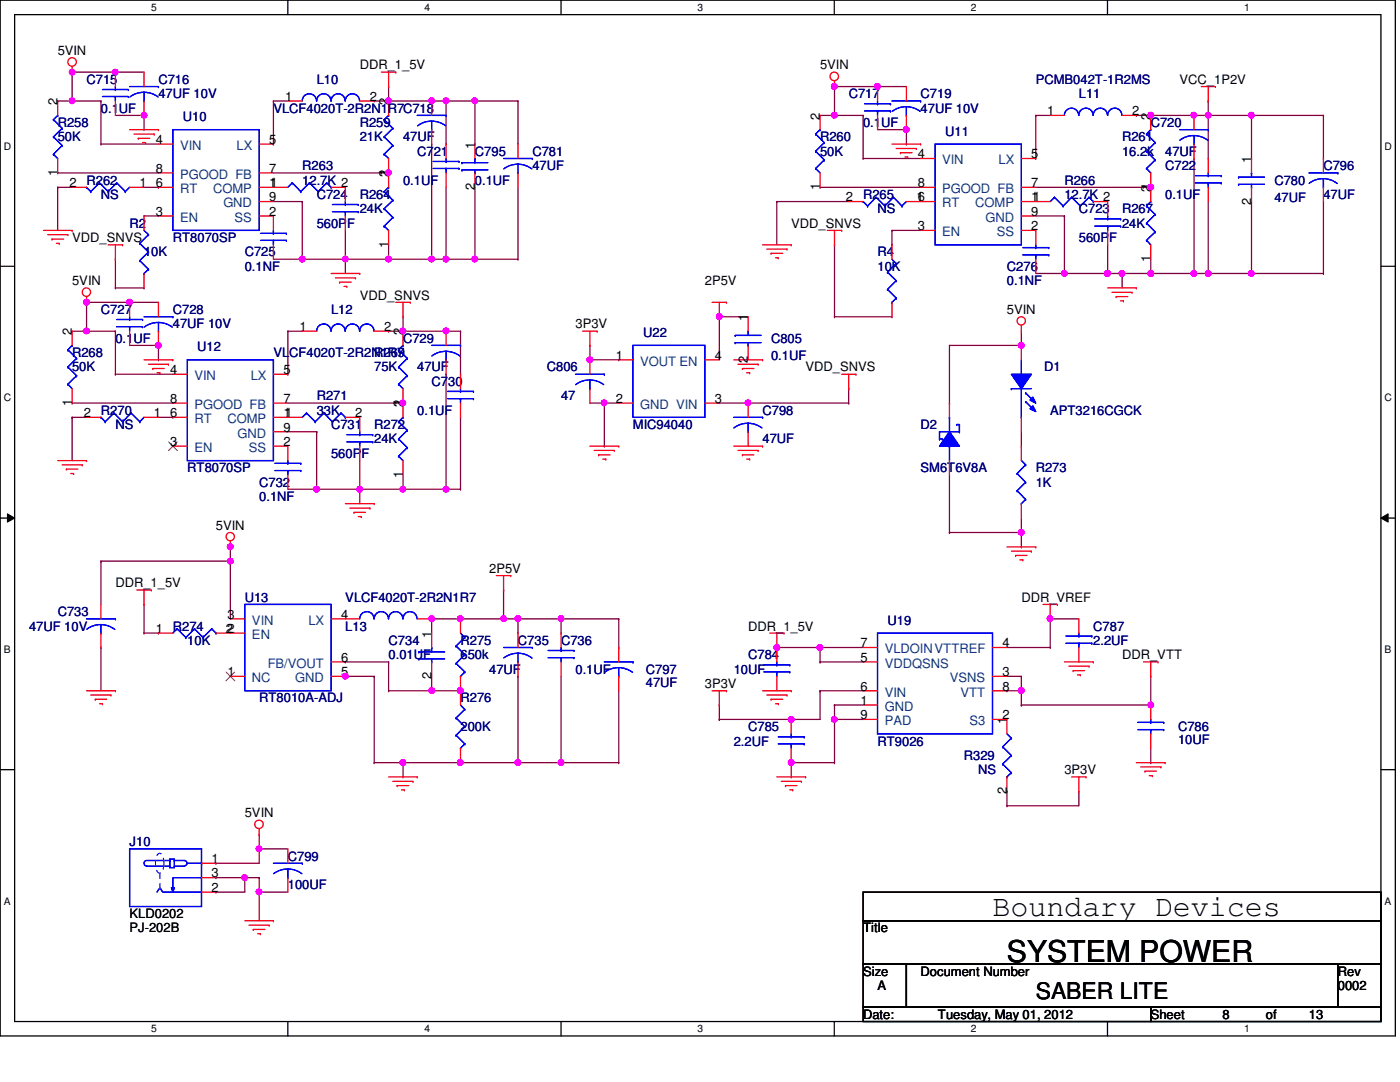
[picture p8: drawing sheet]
<svg xmlns="http://www.w3.org/2000/svg" width="279mm" height="216mm" viewBox="0 0 279 216" stroke-linecap="round" stroke-linejoin="round" font-family="sans-serif">
<defs><g id="words">
<g font-size="6">
<text x="198.1" y="182.8">Boundary Devices</text>
<text x="201" y="192">SYSTEM POWER</text>
</g>
<text font-size="4.6" x="206.7" y="199.3">SABER LITE</text>
<g font-size="2.6">
<text x="11.5" y="11">5VIN</text>
<text x="71.8" y="13.8">DDR_1_5V</text>
<text x="163.7" y="13.8">5VIN</text>
<text x="235.4" y="16.7">VCC_1P2V</text>
<text x="11.5" y="21" transform="rotate(-90 11.5 21)">2</text>
<text x="56.9" y="20.1">1</text>
<text x="73.8" y="20.1">2</text>
<text x="77.5" y="21" transform="rotate(-90 77.5 21)">2</text>
<text x="163.6" y="23.9" transform="rotate(-90 163.6 23.9)">2</text>
<text x="209" y="23">1</text>
<text x="225.9" y="23">2</text>
<text x="229.6" y="23.9" transform="rotate(-90 229.6 23.9)">2</text>
<text x="31.1" y="28.7">4</text>
<text x="53.7" y="28.7">5</text>
<text x="94.7" y="29.6" transform="rotate(-90 94.7 29.6)">1</text>
<text x="11.5" y="35.1" transform="rotate(-90 11.5 35.1)">1</text>
<text x="31.1" y="34.5">8</text>
<text x="53.7" y="34.5">7</text>
<text x="77.5" y="35.4" transform="rotate(-90 77.5 35.4)">21</text>
<text x="183.2" y="31.6">4</text>
<text x="205.8" y="31.6">5</text>
<text x="249.7" y="32.5" transform="rotate(-90 249.7 32.5)">1</text>
<text x="13.8" y="37.3">2</text>
<text x="27.9" y="37.3">1</text>
<text x="31.1" y="37.3">6</text>
<text x="53.7" y="40.2">9</text>
<text x="53.7" y="37.3">11</text>
<text x="94.7" y="37.9" transform="rotate(-90 94.7 37.9)">2</text>
<text x="163.6" y="37.9" transform="rotate(-90 163.6 37.9)">1</text>
<text x="168.8" y="40.2">2</text>
<text x="182.9" y="40.2">16</text>
<text x="183.2" y="37.3">8</text>
<text x="205.8" y="40.2">11</text>
<text x="205.8" y="37.3">7</text>
<text x="229.6" y="38.2" transform="rotate(-90 229.6 38.2)">21</text>
<text x="249.7" y="40.8" transform="rotate(-90 249.7 40.8)">2</text>
<text x="31.1" y="43.1">3</text>
<text x="53.7" y="43.1">2</text>
<text x="157.9" y="45.4">VDD_SNVS</text>
<text x="183.2" y="45.9">3</text>
<text x="205.8" y="45.9">2</text>
<text x="205.8" y="43.1">9</text>
<text x="14.4" y="48.3">VDD_SNVS</text>
<text x="77.5" y="49.4" transform="rotate(-90 77.5 49.4)">1</text>
<text x="229.6" y="52.3" transform="rotate(-90 229.6 52.3)">1</text>
<text x="14.4" y="56.9">5VIN</text>
<text x="71.8" y="59.8">VDD_SNVS</text>
<text x="140.7" y="56.9">2P5V</text>
<text x="114.9" y="65.5">3P3V</text>
<text x="149.3" y="64.1" transform="rotate(-90 149.3 64.1)">1</text>
<text x="201" y="62.7">5VIN</text>
<text x="14.4" y="66.9" transform="rotate(-90 14.4 66.9)">2</text>
<text x="59.8" y="66">1</text>
<text x="76.7" y="66">2</text>
<text x="80.4" y="66.9" transform="rotate(-90 80.4 66.9)">2</text>
<text x="122.9" y="71.8">1</text>
<text x="142.7" y="71.8">4</text>
<text x="34" y="74.6">4</text>
<text x="56.6" y="74.6">5</text>
<text x="149.3" y="72.3" transform="rotate(-90 149.3 72.3)">2</text>
<text x="160.8" y="74.1">VDD_SNVS</text>
<text x="14.4" y="81" transform="rotate(-90 14.4 81)">1</text>
<text x="16.7" y="83.2">2</text>
<text x="30.7" y="83.2">1</text>
<text x="34" y="80.4">8</text>
<text x="34" y="83.2">6</text>
<text x="56.6" y="83.2">11</text>
<text x="56.6" y="80.4">7</text>
<text x="70.9" y="83.2">2</text>
<text x="80.4" y="81.3" transform="rotate(-90 80.4 81.3)">21</text>
<text x="122.9" y="80.4">2</text>
<text x="142.7" y="80.4">3</text>
<text x="34" y="89">3</text>
<text x="56.6" y="89">2</text>
<text x="56.6" y="86.1">9</text>
<text x="80.4" y="95.3" transform="rotate(-90 80.4 95.3)">1</text>
<text x="43.1" y="105.7">5VIN</text>
<text x="23" y="117.2">DDR_1_5V</text>
<text x="97.6" y="114.3">2P5V</text>
<text x="45.4" y="123.4">3</text>
<text x="68.1" y="123.4">4</text>
<text x="149.3" y="125.8">DDR_1_5V</text>
<text x="203.8" y="120.1">DDR_VREF</text>
<text x="31.1" y="126.3">1</text>
<text x="45.1" y="126.3">22</text>
<text x="86.1" y="127.2" transform="rotate(-90 86.1 127.2)">1</text>
<text x="171.7" y="129.2">7</text>
<text x="200.1" y="129.2">4</text>
<text x="223.9" y="131.5">DDR_VTT</text>
<text x="45.4" y="134.9">1</text>
<text x="68.1" y="134.9">5</text>
<text x="68.1" y="132">6</text>
<text x="86.1" y="135.5" transform="rotate(-90 86.1 135.5)">2</text>
<text x="140.7" y="137.3">3P3V</text>
<text x="171.7" y="132">5</text>
<text x="171.7" y="137.8">6</text>
<text x="200.1" y="137.8">8</text>
<text x="200.1" y="134.9">3</text>
<text x="171.7" y="140.6">1</text>
<text x="171.7" y="143.5">9</text>
<text x="200.1" y="143.5">2</text>
<text x="200.9" y="144.4" transform="rotate(-90 200.9 144.4)">1</text>
<text x="212.4" y="154.5">3P3V</text>
<text x="200.9" y="158.5" transform="rotate(-90 200.9 158.5)">2</text>
<text x="48.9" y="163.1">5VIN</text>
<text x="42.2" y="172.2">1</text>
<text x="42.2" y="178">2</text>
<text x="42.2" y="175.1">3</text>
<text x="25.9" y="183.2">KLD0202</text>
<text x="25.9" y="186.1">PJ-202B</text>
<text x="172.3" y="186.1">Title</text>
<text x="172.3" y="194.7">Size</text>
<text x="175.1" y="197.6">A</text>
<text x="183.7" y="194.7">Document Number</text>
<text x="267" y="194.7">Rev</text>
<text x="267" y="197.6">0002</text>
<text x="172.3" y="203.3">Date:</text>
<text x="187.2" y="203.3">Tuesday, May 01, 2012</text>
<text x="229.7" y="203.3">Sheet</text>
<text x="244" y="203.3">8</text>
<text x="252.6" y="203.3">of</text>
<text x="261.2" y="203.3">13</text>
</g>
<g font-size="2.6" fill="#000080">
<text x="17.3" y="16.7">C715</text>
<text x="31.6" y="16.7">C716</text>
<text x="63.2" y="16.7">L10</text>
<text x="206.7" y="16.7">PCMB042T-1R2MS</text>
<text x="20.2" y="22.5">0.1UF</text>
<text x="31.6" y="19.6">47UF 10V</text>
<text x="54.6" y="22.5">VLCF4020T-2R2N1R7C718</text>
<text x="169.4" y="19.6">C717</text>
<text x="183.7" y="19.6">C719</text>
<text x="183.7" y="22.5">47UF 10V</text>
<text x="215.3" y="19.6">L11</text>
<text x="11.5" y="25.4">R258</text>
<text x="11.5" y="28.2">50K</text>
<text x="36.5" y="24.2">U10</text>
<text x="71.8" y="25.4">R259</text>
<text x="71.8" y="28.2">21K</text>
<text x="80.4" y="28.2">47UF</text>
<text x="163.7" y="28.2">R260</text>
<text x="172.3" y="25.4">0.1UF</text>
<text x="188.6" y="27.1">U11</text>
<text x="223.9" y="28.2">R261</text>
<text x="229.7" y="25.4">C720</text>
<text x="60.3" y="34">R263</text>
<text x="83.3" y="31.1">C721</text>
<text x="94.8" y="31.1">C795</text>
<text x="106.3" y="31.1">C781</text>
<text x="106.3" y="34">47UF</text>
<text x="163.7" y="31.1">50K</text>
<text x="223.9" y="31.1">16.2k</text>
<text x="232.5" y="34">C722</text>
<text x="232.5" y="31.1">47UF</text>
<text x="264.1" y="34">C796</text>
<text x="17.3" y="36.8">R262</text>
<text x="20.2" y="39.7">NS</text>
<text x="60.3" y="36.8">12.7K 2</text>
<text x="63.2" y="39.7">C724</text>
<text x="71.8" y="39.7">R264</text>
<text x="80.4" y="36.8">0.1UF</text>
<text x="94.8" y="36.8">0.1UF</text>
<text x="172.3" y="39.7">R265</text>
<text x="212.4" y="36.8">R266</text>
<text x="212.4" y="39.7">12.7K 2</text>
<text x="232.5" y="39.7">0.1UF</text>
<text x="254.3" y="36.8">C780</text>
<text x="254.3" y="40.3">47UF</text>
<text x="264.1" y="39.7">47UF</text>
<text x="25.9" y="45.4">R2</text>
<text x="63.2" y="45.4">560PF</text>
<text x="71.8" y="42.5">24K</text>
<text x="175.1" y="42.5">NS</text>
<text x="215.3" y="42.5">C723</text>
<text x="223.9" y="42.5">R267</text>
<text x="223.9" y="45.4">24K</text>
<text x="28.7" y="51.2">10K</text>
<text x="34.5" y="48.3">RT8070SP</text>
<text x="48.9" y="51.2">C725</text>
<text x="175.1" y="51.2">R4</text>
<text x="215.3" y="48.3">560PF</text>
<text x="48.9" y="54.1">0.1NF</text>
<text x="175.1" y="54.1">10K</text>
<text x="201" y="54.1">C276</text>
<text x="201" y="56.9">0.1NF</text>
<text x="20.2" y="62.7">C727</text>
<text x="34.5" y="62.7">C728</text>
<text x="34.5" y="65.5">47UF 10V</text>
<text x="66.1" y="62.7">L12</text>
<text x="14.4" y="71.2">R268</text>
<text x="23" y="68.4">0.1UF</text>
<text x="39.4" y="70.1">U12</text>
<text x="54.6" y="71.2">VLCF4020T-2R2N1R7</text>
<text x="74.7" y="71.2">R269</text>
<text x="80.4" y="68.4">C729</text>
<text x="128.4" y="67.2">U22</text>
<text x="153.9" y="68.4">C805</text>
<text x="153.9" y="71.8">0.1UF</text>
<text x="14.4" y="74.1">50K</text>
<text x="74.7" y="74.1">75K</text>
<text x="83.3" y="74.1">47UF</text>
<text x="86.1" y="77">C730</text>
<text x="109.1" y="74.1">C806</text>
<text x="208.4" y="74.1">D1</text>
<text x="20.2" y="82.8">R270</text>
<text x="63.2" y="79.9">R271</text>
<text x="63.2" y="82.8">33K</text>
<text x="83.3" y="82.8">0.1UF</text>
<text x="112" y="79.9">47</text>
<text x="152.2" y="82.8">C798</text>
<text x="209.6" y="82.8">APT3216CGCK</text>
<text x="23" y="85.6">NS</text>
<text x="66.1" y="85.6">C731</text>
<text x="74.7" y="85.6">R272</text>
<text x="74.7" y="88.5">24K</text>
<text x="126.3" y="85.6">MIC94040</text>
<text x="152.2" y="88.5">47UF</text>
<text x="183.7" y="85.6">D2</text>
<text x="37.4" y="94.2">RT8070SP</text>
<text x="66.1" y="91.4">560PF</text>
<text x="183.7" y="94.2">SM6T6V8A</text>
<text x="206.7" y="94.2">R273</text>
<text x="51.7" y="97.1">C732</text>
<text x="51.7" y="99.9">0.1NF</text>
<text x="206.7" y="97.1">1K</text>
<text x="5.8" y="125.8">47UF 10V</text>
<text x="11.5" y="122.9">C733</text>
<text x="34.5" y="125.8">R274</text>
<text x="48.9" y="120.1">U13</text>
<text x="68.9" y="125.8">L13</text>
<text x="68.9" y="120.1">VLCF4020T-2R2N1R7</text>
<text x="177.1" y="124.6">U19</text>
<text x="218.2" y="125.8">C787</text>
<text x="37.4" y="128.7">10K</text>
<text x="77.6" y="128.7">C734</text>
<text x="77.6" y="131.5">0.01UF</text>
<text x="91.9" y="128.7">R275</text>
<text x="91.9" y="131.5">650k</text>
<text x="103.4" y="128.7">C735</text>
<text x="112" y="128.7">C736</text>
<text x="149.3" y="131.5">C784</text>
<text x="218.2" y="128.7">2.2UF</text>
<text x="97.6" y="134.4">47UF</text>
<text x="114.9" y="134.4">0.1UF</text>
<text x="128.9" y="134.4">C797</text>
<text x="128.9" y="137">47UF</text>
<text x="146.4" y="134.4">10UF</text>
<text x="51.7" y="140.2">RT8010A-ADJ</text>
<text x="91.9" y="140.2">R276</text>
<text x="91.9" y="145.9">200K</text>
<text x="146.4" y="148.8">2.2UF</text>
<text x="149.3" y="145.9">C785</text>
<text x="175.1" y="148.8">RT9026</text>
<text x="235.1" y="145.9">C786</text>
<text x="235.1" y="148.5">10UF</text>
<text x="192.4" y="151.6">R329</text>
<text x="195.2" y="154.5">NS</text>
<text x="25.9" y="168.9">J10</text>
<text x="57.4" y="171.7">C799</text>
<text x="57.4" y="177.5">100UF</text>
</g>
<g font-size="2.6" fill="#004080">
<text x="35.9" y="29.9">VIN</text>
<text x="47.2" y="29.9">LX</text>
<text x="35.9" y="35.7">PGOOD FB</text>
<text x="188" y="32.8">VIN</text>
<text x="199.3" y="32.8">LX</text>
<text x="35.9" y="38.6">RT</text>
<text x="42.5" y="38.6">COMP</text>
<text x="44.6" y="41.4">GND</text>
<text x="188" y="38.6">PGOOD FB</text>
<text x="188" y="41.4">RT</text>
<text x="194.6" y="41.4">COMP</text>
<text x="35.9" y="44.3">EN</text>
<text x="46.8" y="44.3">SS</text>
<text x="188" y="47.2">EN</text>
<text x="196.7" y="44.3">GND</text>
<text x="198.9" y="47.2">SS</text>
<text x="38.8" y="75.9">VIN</text>
<text x="50" y="75.9">LX</text>
<text x="127.8" y="73">VOUT EN</text>
<text x="38.8" y="81.6">PGOOD FB</text>
<text x="127.8" y="81.6">GND VIN</text>
<text x="38.8" y="84.5">RT</text>
<text x="45.4" y="84.5">COMP</text>
<text x="47.4" y="87.3">GND</text>
<text x="38.8" y="90.2">EN</text>
<text x="49.7" y="90.2">SS</text>
<text x="50.3" y="124.7">VIN</text>
<text x="61.6" y="124.7">LX</text>
<text x="50.3" y="127.5">EN</text>
<text x="176.6" y="130.4">VLDOINVTTREF</text>
<text x="50.3" y="136.1">NC</text>
<text x="53.4" y="133.3">FB/VOUT</text>
<text x="58.9" y="136.1">GND</text>
<text x="176.6" y="133.3">VDDQSNS</text>
<text x="189.6" y="136.1">VSNS</text>
<text x="176.6" y="139">VIN</text>
<text x="176.6" y="141.9">GND</text>
<text x="191.7" y="139">VTT</text>
<text x="176.6" y="144.7">PAD</text>
<text x="193.5" y="144.7">S3</text>
</g>
<g font-size="2">
<text x="30.2" y="2.2">5</text>
<text x="84.7" y="2.2">4</text>
<text x="139.2" y="2.2">3</text>
<text x="193.8" y="2.2">2</text>
<text x="248.3" y="2.2">1</text>
<text x=".8" y="29.8">D</text>
<text x="276.3" y="29.8">D</text>
<text x=".8" y="80.1">C</text>
<text x="276.3" y="80.1">C</text>
<text x=".8" y="130.3">B</text>
<text x="276.3" y="130.3">B</text>
<text x=".8" y="180.5">A</text>
<text x="276.3" y="180.5">A</text>
<text x="30.2" y="206">5</text>
<text x="84.7" y="206">4</text>
<text x="139.2" y="206">3</text>
<text x="193.8" y="206">2</text>
<text x="248.3" y="206">1</text>
</g>
</g></defs>
<path d="M0 0h278.5v206.7h-278.5zM2.9 2.9h272.7v200.9h-272.7z" fill="none" stroke="#000" stroke-width=".25"/>
<g fill="#fff">
<path d="M30.2 .3h1.1v2.3h-1.1z"/>
<path d="M30.2 204.1h1.1v2.3h-1.1z"/>
</g>
<path d="M57.4 0v2.9M57.4 203.8v2.9" fill="none" stroke="#000" stroke-width=".25"/>
<g fill="#fff">
<path d="M84.7 .3h1.1v2.3h-1.1z"/>
<path d="M84.7 204.1h1.1v2.3h-1.1z"/>
</g>
<path d="M112 0v2.9M112 203.8v2.9" fill="none" stroke="#000" stroke-width=".25"/>
<g fill="#fff">
<path d="M139.2 .3h1.1v2.3h-1.1z"/>
<path d="M139.2 204.1h1.1v2.3h-1.1z"/>
</g>
<path d="M166.5 0v2.9M166.5 203.8v2.9" fill="none" stroke="#000" stroke-width=".25"/>
<g fill="#fff">
<path d="M193.8 .3h1.1v2.3h-1.1z"/>
<path d="M193.8 204.1h1.1v2.3h-1.1z"/>
</g>
<path d="M221 0v2.9M221 203.8v2.9" fill="none" stroke="#000" stroke-width=".25"/>
<g fill="#fff">
<path d="M248.3 .3h1.1v2.3h-1.1z"/>
<path d="M248.3 204.1h1.1v2.3h-1.1z"/>
<path d="M.8 28h1.4v2.3h-1.4z"/>
<path d="M276.3 28h1.4v2.3h-1.4z"/>
<path d="M.8 78.2h1.4v2.3h-1.4z"/>
<path d="M276.3 78.2h1.4v2.3h-1.4z"/>
</g>
<path d="M0 53.1h2.9M275.6 53.1h2.9" fill="none" stroke="#000" stroke-width=".25"/>
<g fill="#fff">
<path d="M.8 128.5h1.3v2.2h-1.3z"/>
<path d="M276.3 128.5h1.3v2.2h-1.3z"/>
</g>
<path d="M0 103.4h2.9M275.6 103.4h2.9" fill="none" stroke="#000" stroke-width=".25"/>
<path d="M1.5 102.5l1.4 .9-1.4 .8zM275.6 103.4l1.4-.9v1.7z" fill="#000"/>
<path d="M1.5 102.5l1.4 .9-1.4 .8zM275.6 103.4l1.4-.9v1.7z" fill="none" stroke="#000" stroke-width=".2"/>
<g fill="#fff">
<path d="M.8 178.7h1.3v2.2h-1.3z"/>
<path d="M276.3 178.7h1.3v2.2h-1.3z"/>
</g>
<path d="M0 153.6h2.9M275.6 153.6h2.9" fill="none" stroke="#000" stroke-width=".25"/>
<path d="M11.5 20.2h.1M11.5 20.2h8.7M14.4 20.2h.1" fill="none" stroke="#800040" stroke-width=".25"/>
<circle cx="14.4" cy="20.1" r=".56" fill="#f0f"/>
<circle cx="14.4" cy="20.1" r=".56" fill="none" stroke="#f0f" stroke-width=".25"/>
<path d="M14.4 14.4h.1M14.4 14.4v5.8M23 14.4h.1M23 14.4h5.7M11.5 34.5h.1M11.5 34.5h20.1" fill="none" stroke="#800040" stroke-width=".25"/>
<circle cx="23" cy="14.4" r=".56" fill="#f0f"/>
<circle cx="23" cy="14.4" r=".56" fill="none" stroke="#f0f" stroke-width=".25"/>
<path d="M14.4 14.4h.1M14.4 14.4h8.6M20.2 20.2h.1M20.2 28.7h.1M20.2 20.2v8.5M20.2 28.7h11.4" fill="none" stroke="#800040" stroke-width=".25"/>
<circle cx="14.4" cy="14.4" r=".56" fill="#f0f"/>
<circle cx="14.4" cy="14.4" r=".56" fill="none" stroke="#f0f" stroke-width=".25"/>
<path d="M23 23h5.7M28.7 25.9h.1M28.7 23h.1M28.7 23v2.9" fill="none" stroke="#800040" stroke-width=".25"/>
<circle cx="28.7" cy="23" r=".56" fill="#f0f"/>
<circle cx="28.7" cy="23" r=".56" fill="none" stroke="#f0f" stroke-width=".25"/>
<path d="M11.5 37.4h.1M11.5 37.4v8.6M11.5 37.4h2.9M54.6 40.2h5.7M60.3 40.2h.1M14.4 66.1h.1M14.4 66.1h8.6M17.3 66.1h.1" fill="none" stroke="#800040" stroke-width=".25"/>
<circle cx="17.3" cy="66.1" r=".56" fill="#f0f"/>
<circle cx="17.3" cy="66.1" r=".56" fill="none" stroke="#f0f" stroke-width=".25"/>
<path d="M17.3 60.3h.1M17.3 60.3v5.8M25.9 60.3h.1M25.9 60.3h5.7M14.4 80.4h.1M14.4 80.4h20.1" fill="none" stroke="#800040" stroke-width=".25"/>
<circle cx="25.9" cy="60.3" r=".56" fill="#f0f"/>
<circle cx="25.9" cy="60.3" r=".56" fill="none" stroke="#f0f" stroke-width=".25"/>
<path d="M17.3 60.3h.1M17.3 60.3h8.6M23 66.1h.1M23 74.7h.1M23 66.1v8.6M23 74.7h11.5" fill="none" stroke="#800040" stroke-width=".25"/>
<circle cx="17.3" cy="60.3" r=".57" fill="#f0f"/>
<circle cx="17.3" cy="60.3" r=".57" fill="none" stroke="#f0f" stroke-width=".25"/>
<path d="M25.9 68.9h5.7M31.6 71.8h.1M31.6 68.9h.1M31.6 68.9v2.9" fill="none" stroke="#800040" stroke-width=".25"/>
<circle cx="31.6" cy="68.9" r=".56" fill="#f0f"/>
<circle cx="31.6" cy="68.9" r=".56" fill="none" stroke="#f0f" stroke-width=".25"/>
<g fill="none" stroke="#800040" stroke-width=".25">
<path d="M77.6 66.1h.1M77.6 66.1h2.8M80.4 66.1h.1M80.4 63.2v2.9M89 66.1h2.9M91.9 66.1h.1M14.4 83.3h.1M14.4 83.3v8.6M14.4 83.3h2.9M57.4 86.1h5.8M57.4 80.4h23M63.2 86.1h.1"/>
<path d="M63.2 86.1v11.5M80.4 80.4h.1"/>
</g>
<circle cx="80.4" cy="80.4" r=".56" fill="#f0f"/>
<circle cx="80.4" cy="80.4" r=".56" fill="none" stroke="#f0f" stroke-width=".25"/>
<path d="M57.4 97.6h23M63.2 97.6h.1M71.8 97.6h.1M71.8 91.9v5.7M80.4 97.6h.1" fill="none" stroke="#800040" stroke-width=".25"/>
<circle cx="63.2" cy="97.6" r=".56" fill="#f0f"/>
<circle cx="63.2" cy="97.6" r=".56" fill="none" stroke="#f0f" stroke-width=".25"/>
<circle cx="71.8" cy="97.6" r=".56" fill="#f0f"/>
<circle cx="71.8" cy="97.6" r=".56" fill="none" stroke="#f0f" stroke-width=".25"/>
<path d="M57.4 74.7h.1M57.4 66.1h.1M57.4 66.1v8.6M57.4 66.1h2.9M89 74.7h.1M89 74.7v22.9h-8.6M80.4 97.6h.1M80.4 94.8v2.8" fill="none" stroke="#800040" stroke-width=".25"/>
<circle cx="89" cy="97.6" r=".56" fill="#f0f"/>
<circle cx="89" cy="97.6" r=".56" fill="none" stroke="#f0f" stroke-width=".25"/>
<circle cx="80.4" cy="97.6" r=".56" fill="#f0f"/>
<circle cx="80.4" cy="97.6" r=".56" fill="none" stroke="#f0f" stroke-width=".25"/>
<path d="M80.4 66.1h8.6M89 66.1h.1" fill="none" stroke="#800040" stroke-width=".25"/>
<circle cx="80.4" cy="66" r=".56" fill="#f0f"/>
<circle cx="80.4" cy="66" r=".56" fill="none" stroke="#f0f" stroke-width=".25"/>
<circle cx="89" cy="66.1" r=".56" fill="#f0f"/>
<circle cx="89" cy="66.1" r=".56" fill="none" stroke="#f0f" stroke-width=".25"/>
<g fill="none" stroke="#800040" stroke-width=".25">
<path d="M77.6 17.3v2.9M54.6 34.5h23M74.7 20.2h.1M74.7 20.2h2.9M77.6 20.2h.1M77.6 34.5h.1M86.1 20.2h2.9M89 20.2h.1M60.3 40.2h.1M60.3 40.2v11.5M91.9 74.7h.1M91.9 66.1v8.6"/>
<path d="M31.6 83.3h2.9M34.5 83.3h.1M89 97.6h.1M89 97.6h2.9M91.9 97.6h.1M91.9 83.3v14.3"/>
</g>
<circle cx="77.5" cy="34.5" r=".56" fill="#f0f"/>
<circle cx="77.5" cy="34.5" r=".56" fill="none" stroke="#f0f" stroke-width=".25"/>
<path d="M54.6 51.7h23M60.3 51.7h.1M68.9 51.7h.1M68.9 46v5.7M77.6 51.7h.1" fill="none" stroke="#800040" stroke-width=".25"/>
<circle cx="60.3" cy="51.7" r=".56" fill="#f0f"/>
<circle cx="60.3" cy="51.7" r=".56" fill="none" stroke="#f0f" stroke-width=".25"/>
<circle cx="68.9" cy="51.7" r=".56" fill="#f0f"/>
<circle cx="68.9" cy="51.7" r=".56" fill="none" stroke="#f0f" stroke-width=".25"/>
<path d="M54.6 28.7h.1M54.6 20.2h.1M54.6 20.2v8.5M54.6 20.2h2.8M86.1 28.7h.1M86.1 28.7v23h-8.5M77.6 51.7h.1M77.6 48.9v2.8" fill="none" stroke="#800040" stroke-width=".25"/>
<circle cx="86.1" cy="51.7" r=".56" fill="#f0f"/>
<circle cx="86.1" cy="51.7" r=".56" fill="none" stroke="#f0f" stroke-width=".25"/>
<circle cx="77.5" cy="51.7" r=".56" fill="#f0f"/>
<circle cx="77.5" cy="51.7" r=".56" fill="none" stroke="#f0f" stroke-width=".25"/>
<path d="M77.6 20.2h8.5M86.1 20.2h.1" fill="none" stroke="#800040" stroke-width=".25"/>
<circle cx="77.5" cy="20.1" r=".56" fill="#f0f"/>
<circle cx="77.5" cy="20.1" r=".56" fill="none" stroke="#f0f" stroke-width=".25"/>
<circle cx="86.1" cy="20.1" r=".56" fill="#f0f"/>
<circle cx="86.1" cy="20.1" r=".56" fill="none" stroke="#f0f" stroke-width=".25"/>
<path d="M89 28.7h.1M89 20.2v8.5M89 37.4v14.3M89 51.7h.1" fill="none" stroke="#800040" stroke-width=".25"/>
<circle cx="89" cy="51.7" r=".56" fill="#f0f"/>
<circle cx="89" cy="51.7" r=".56" fill="none" stroke="#f0f" stroke-width=".25"/>
<path d="M28.7 37.4h2.9M31.6 37.4h.1M68.9 51.7h.1M68.9 51.7v2.9M86.1 51.7h.1M86.1 51.7h2.9M71.8 97.6h.1M71.8 97.6v2.9M100.5 117.7h.1M100.5 117.7v5.8M68.9 135h5.8M74.7 135h.1" fill="none" stroke="#800040" stroke-width=".25"/>
<circle cx="68.9" cy="134.9" r=".56" fill="#f0f"/>
<circle cx="68.9" cy="134.9" r=".56" fill="none" stroke="#f0f" stroke-width=".25"/>
<path d="M74.7 135v17.2M74.7 152.2h.1M74.7 152.2h5.7M80.4 152.2h.1" fill="none" stroke="#800040" stroke-width=".25"/>
<circle cx="80.4" cy="152.1" r=".56" fill="#f0f"/>
<circle cx="80.4" cy="152.1" r=".56" fill="none" stroke="#f0f" stroke-width=".25"/>
<path d="M86.1 123.5h.1M86.1 123.5h5.8M86.1 123.5v2.8M91.9 123.5h.1M80.4 155h.1M91.9 152.2h.1M91.9 152.2h-11.5v2.8" fill="none" stroke="#800040" stroke-width=".25"/>
<circle cx="86.1" cy="123.4" r=".56" fill="#f0f"/>
<circle cx="86.1" cy="123.4" r=".56" fill="none" stroke="#f0f" stroke-width=".25"/>
<path d="M77.6 137.8h.1M77.6 137.8h8.5M86.1 137.8h.1M86.1 135v2.8M91.9 123.5h8.6M100.5 123.5h.1" fill="none" stroke="#800040" stroke-width=".25"/>
<circle cx="91.9" cy="123.4" r=".56" fill="#f0f"/>
<circle cx="91.9" cy="123.4" r=".56" fill="none" stroke="#f0f" stroke-width=".25"/>
<circle cx="100.5" cy="123.4" r=".56" fill="#f0f"/>
<circle cx="100.5" cy="123.4" r=".56" fill="none" stroke="#f0f" stroke-width=".25"/>
<path d="M86.1 137.8h.1M86.1 137.8h5.8" fill="none" stroke="#800040" stroke-width=".25"/>
<circle cx="91.9" cy="137.8" r=".56" fill="#f0f"/>
<circle cx="91.9" cy="137.8" r=".56" fill="none" stroke="#f0f" stroke-width=".25"/>
<circle cx="86.1" cy="137.8" r=".56" fill="#f0f"/>
<circle cx="86.1" cy="137.8" r=".56" fill="none" stroke="#f0f" stroke-width=".25"/>
<path d="M68.9 132.1h.1M68.9 132.1h8.7M77.6 132.1h.1M77.6 132.1v5.7M100.5 123.5h2.9M103.4 123.5h.1M103.4 126.3h.1M103.4 123.5v2.8M91.9 152.2h11.5M103.4 152.2h.1" fill="none" stroke="#800040" stroke-width=".25"/>
<circle cx="91.9" cy="152.1" r=".56" fill="#f0f"/>
<circle cx="91.9" cy="152.1" r=".56" fill="none" stroke="#f0f" stroke-width=".25"/>
<path d="M103.4 135h.1M103.4 135v17.2" fill="none" stroke="#800040" stroke-width=".25"/>
<circle cx="103.4" cy="152.2" r=".56" fill="#f0f"/>
<circle cx="103.4" cy="152.2" r=".56" fill="none" stroke="#f0f" stroke-width=".25"/>
<path d="M112 135v17.2M103.4 152.2h.1M103.4 152.2h8.6M112 152.2h.1" fill="none" stroke="#800040" stroke-width=".25"/>
<circle cx="112" cy="152.1" r=".56" fill="#f0f"/>
<circle cx="112" cy="152.1" r=".56" fill="none" stroke="#f0f" stroke-width=".25"/>
<path d="M103.4 123.5h8.6M112 123.5h.1" fill="none" stroke="#800040" stroke-width=".25"/>
<circle cx="103.4" cy="123.5" r=".56" fill="#f0f"/>
<circle cx="103.4" cy="123.5" r=".56" fill="none" stroke="#f0f" stroke-width=".25"/>
<circle cx="112" cy="123.4" r=".56" fill="#f0f"/>
<circle cx="112" cy="123.4" r=".56" fill="none" stroke="#f0f" stroke-width=".25"/>
<path d="M46 112h.1M46 109.1v2.9M112 126.3h.1M112 123.5v2.8" fill="none" stroke="#800040" stroke-width=".25"/>
<circle cx="46" cy="109.1" r=".56" fill="#f0f"/>
<circle cx="46" cy="109.1" r=".56" fill="none" stroke="#f0f" stroke-width=".25"/>
<path d="M20.2 112h.1M20.2 112v8.6M20.2 112h25.8" fill="none" stroke="#800040" stroke-width=".25"/>
<circle cx="46" cy="112" r=".56" fill="#f0f"/>
<circle cx="46" cy="112" r=".56" fill="none" stroke="#f0f" stroke-width=".25"/>
<path d="M89 20.2h5.8M94.8 20.2h.1M20.2 129.2h.1M20.2 129.2v8.6" fill="none" stroke="#800040" stroke-width=".25"/>
<circle cx="89" cy="20.1" r=".56" fill="#f0f"/>
<circle cx="89" cy="20.1" r=".56" fill="none" stroke="#f0f" stroke-width=".25"/>
<path d="M94.8 28.7h.1M94.8 20.2v8.5" fill="none" stroke="#800040" stroke-width=".25"/>
<circle cx="94.7" cy="20.1" r=".56" fill="#f0f"/>
<circle cx="94.7" cy="20.1" r=".56" fill="none" stroke="#f0f" stroke-width=".25"/>
<path d="M94.8 37.4v14.3M94.8 51.7h.1" fill="none" stroke="#800040" stroke-width=".25"/>
<circle cx="94.7" cy="51.7" r=".56" fill="#f0f"/>
<circle cx="94.7" cy="51.7" r=".56" fill="none" stroke="#f0f" stroke-width=".25"/>
<g fill="none" stroke="#800040" stroke-width=".25">
<path d="M89 51.7h.1M89 51.7h5.8M203.8 137.8v2.9M209.6 123.5h.1M209.6 123.5h5.7M166.5 140.7h.1M166.5 143.6h.1M166.5 140.7h5.8M166.5 143.6h5.8M166.5 140.7v2.9M203.8 140.7h.1M229.7 152.2h.1"/>
<path d="M229.7 149.3v2.9M201 160.8h.1M201 160.8h14.3"/>
</g>
<circle cx="209.5" cy="123.4" r=".56" fill="#f0f"/>
<circle cx="209.5" cy="123.4" r=".56" fill="none" stroke="#f0f" stroke-width=".25"/>
<path d="M157.9 155h.1M157.9 152.2v2.8M201 157.9h.1M201 157.9v2.9M215.3 157.9h.1M215.3 157.9v2.9" fill="none" stroke="#800040" stroke-width=".25"/>
<circle cx="157.9" cy="152.1" r=".56" fill="#f0f"/>
<circle cx="157.9" cy="152.1" r=".56" fill="none" stroke="#f0f" stroke-width=".25"/>
<path d="M166.5 152.2h.1M166.5 143.6v8.6" fill="none" stroke="#800040" stroke-width=".25"/>
<circle cx="166.5" cy="143.5" r=".56" fill="#f0f"/>
<circle cx="166.5" cy="143.5" r=".56" fill="none" stroke="#f0f" stroke-width=".25"/>
<path d="M155 129.2h.1M155 129.2h8.7v2.9M163.7 132.1h.1M157.9 152.2h.1M157.9 152.2h8.6" fill="none" stroke="#800040" stroke-width=".25"/>
<circle cx="155" cy="129.2" r=".56" fill="#f0f"/>
<circle cx="155" cy="129.2" r=".56" fill="none" stroke="#f0f" stroke-width=".25"/>
<path d="M163.7 137.8h.1M163.7 137.8h8.6M163.7 137.8v5.8M201 135h2.8M203.8 135h.1M229.7 135v5.7M143.6 143.6h.1M143.6 143.6h14.3M229.7 140.7h.1" fill="none" stroke="#800040" stroke-width=".25"/>
<circle cx="229.7" cy="140.7" r=".56" fill="#f0f"/>
<circle cx="229.7" cy="140.7" r=".56" fill="none" stroke="#f0f" stroke-width=".25"/>
<path d="M163.7 132.1h.1M163.7 132.1h8.6M157.9 143.6h.1M157.9 143.6h5.8M203.8 140.7h.1M203.8 140.7h25.9" fill="none" stroke="#800040" stroke-width=".25"/>
<circle cx="157.9" cy="143.5" r=".56" fill="#f0f"/>
<circle cx="157.9" cy="143.5" r=".56" fill="none" stroke="#f0f" stroke-width=".25"/>
<path d="M203.8 137.8h.1M203.8 135v2.8" fill="none" stroke="#800040" stroke-width=".25"/>
<circle cx="203.8" cy="137.8" r=".56" fill="#f0f"/>
<circle cx="203.8" cy="137.8" r=".56" fill="none" stroke="#f0f" stroke-width=".25"/>
<path d="M163.7 129.2h.1M163.7 129.2h8.6M201 137.8h.1M201 137.8h2.8" fill="none" stroke="#800040" stroke-width=".25"/>
<circle cx="163.6" cy="129.2" r=".56" fill="#f0f"/>
<circle cx="163.6" cy="129.2" r=".56" fill="none" stroke="#f0f" stroke-width=".25"/>
<path d="M223.9 54.6h.1M223.9 54.6v2.8M201 129.2h8.6M209.6 123.5h.1M209.6 129.2h.1M209.6 123.5v5.7M143.6 143.6h.1M143.6 140.7v2.9" fill="none" stroke="#800040" stroke-width=".25"/>
<circle cx="223.9" cy="54.6" r=".56" fill="#f0f"/>
<circle cx="223.9" cy="54.6" r=".56" fill="none" stroke="#f0f" stroke-width=".25"/>
<path d="M241.1 20.2h.1M241.1 20.2v2.8M212.4 43.1h.1M212.4 43.1v11.5h11.5M221.1 54.6h.1" fill="none" stroke="#800040" stroke-width=".25"/>
<circle cx="221" cy="54.6" r=".56" fill="#f0f"/>
<circle cx="221" cy="54.6" r=".56" fill="none" stroke="#f0f" stroke-width=".25"/>
<path d="M241.1 23h8.7M249.8 23h.1M249.8 31.6h.1M249.8 23v8.6" fill="none" stroke="#800040" stroke-width=".25"/>
<circle cx="249.7" cy="23" r=".56" fill="#f0f"/>
<circle cx="249.7" cy="23" r=".56" fill="none" stroke="#f0f" stroke-width=".25"/>
<path d="M249.8 54.6h.1M249.8 40.2v14.4" fill="none" stroke="#800040" stroke-width=".25"/>
<circle cx="249.7" cy="54.6" r=".56" fill="#f0f"/>
<circle cx="249.7" cy="54.6" r=".56" fill="none" stroke="#f0f" stroke-width=".25"/>
<path d="M163.7 23h.1M163.7 23h8.6M166.5 23h.1M241.1 54.6h.1M241.1 54.6h8.7" fill="none" stroke="#800040" stroke-width=".25"/>
<circle cx="166.5" cy="23" r=".56" fill="#f0f"/>
<circle cx="166.5" cy="23" r=".56" fill="none" stroke="#f0f" stroke-width=".25"/>
<path d="M166.5 17.3h.1M166.5 17.3v5.7M175.1 17.3h.1M175.1 17.3h5.8M163.7 37.4h.1M163.7 37.4h20" fill="none" stroke="#800040" stroke-width=".25"/>
<circle cx="175.1" cy="17.2" r=".57" fill="#f0f"/>
<circle cx="175.1" cy="17.2" r=".57" fill="none" stroke="#f0f" stroke-width=".25"/>
<path d="M166.5 17.3h.1M166.5 17.3h8.6M172.3 23h.1M172.3 31.6h.1M172.3 23v8.6M172.3 31.6h11.4" fill="none" stroke="#800040" stroke-width=".25"/>
<circle cx="166.5" cy="17.2" r=".56" fill="#f0f"/>
<circle cx="166.5" cy="17.2" r=".56" fill="none" stroke="#f0f" stroke-width=".25"/>
<path d="M175.1 25.9h5.8M180.9 28.7h.1M180.9 25.9h.1M180.9 25.9v2.8" fill="none" stroke="#800040" stroke-width=".25"/>
<circle cx="180.8" cy="25.9" r=".56" fill="#f0f"/>
<circle cx="180.8" cy="25.9" r=".56" fill="none" stroke="#f0f" stroke-width=".25"/>
<path d="M206.7 37.4h23M226.8 23h.1M226.8 23h2.9M229.7 37.4h.1M238.3 23h2.8M241.1 23h.1M155 40.2h.1M155 40.2v8.7M155 40.2h14.4M206.7 43.1h5.7M212.4 43.1h.1" fill="none" stroke="#800040" stroke-width=".25"/>
<circle cx="229.7" cy="37.3" r=".56" fill="#f0f"/>
<circle cx="229.7" cy="37.3" r=".56" fill="none" stroke="#f0f" stroke-width=".25"/>
<path d="M221.1 54.6h.1M221.1 48.9v5.7" fill="none" stroke="#800040" stroke-width=".25"/>
<circle cx="221" cy="54.6" r=".56" fill="#f0f"/>
<circle cx="221" cy="54.6" r=".56" fill="none" stroke="#f0f" stroke-width=".25"/>
<path d="M223.9 54.6h.1M223.9 54.6h5.8" fill="none" stroke="#800040" stroke-width=".25"/>
<circle cx="229.7" cy="54.6" r=".56" fill="#f0f"/>
<circle cx="229.7" cy="54.6" r=".56" fill="none" stroke="#f0f" stroke-width=".25"/>
<path d="M206.7 54.6h5.7M212.4 54.6h.1" fill="none" stroke="#800040" stroke-width=".25"/>
<circle cx="212.4" cy="54.6" r=".56" fill="#f0f"/>
<circle cx="212.4" cy="54.6" r=".56" fill="none" stroke="#f0f" stroke-width=".25"/>
<path d="M206.7 31.6h.1M206.7 23h.1M206.7 23v8.6M206.7 23h2.9M238.3 31.6h.1M238.3 31.6v23h-8.6M229.7 54.6h.1M229.7 51.7v2.9" fill="none" stroke="#800040" stroke-width=".25"/>
<circle cx="238.2" cy="54.6" r=".56" fill="#f0f"/>
<circle cx="238.2" cy="54.6" r=".56" fill="none" stroke="#f0f" stroke-width=".25"/>
<circle cx="229.7" cy="54.6" r=".56" fill="#f0f"/>
<circle cx="229.7" cy="54.6" r=".56" fill="none" stroke="#f0f" stroke-width=".25"/>
<path d="M229.7 23h8.6M238.3 23h.1" fill="none" stroke="#800040" stroke-width=".25"/>
<circle cx="229.7" cy="23" r=".56" fill="#f0f"/>
<circle cx="229.7" cy="23" r=".56" fill="none" stroke="#f0f" stroke-width=".25"/>
<circle cx="238.2" cy="23" r=".56" fill="#f0f"/>
<circle cx="238.2" cy="23" r=".56" fill="none" stroke="#f0f" stroke-width=".25"/>
<path d="M241.1 31.6h.1M241.1 23v8.6" fill="none" stroke="#800040" stroke-width=".25"/>
<circle cx="241.1" cy="23" r=".56" fill="#f0f"/>
<circle cx="241.1" cy="23" r=".56" fill="none" stroke="#f0f" stroke-width=".25"/>
<path d="M241.1 54.6h.1M241.1 40.2v14.4" fill="none" stroke="#800040" stroke-width=".25"/>
<circle cx="241.1" cy="54.6" r=".56" fill="#f0f"/>
<circle cx="241.1" cy="54.6" r=".56" fill="none" stroke="#f0f" stroke-width=".25"/>
<g fill="none" stroke="#800040" stroke-width=".25">
<path d="M94.8 20.2h8.6M103.4 20.2h.1M103.4 28.7h.1M103.4 20.2v8.5M103.4 37.4v14.3M249.8 23h14.3M264.1 23h.1M264.1 31.6h.1M264.1 23v8.6M28.7 43.1h.1M28.7 43.1h2.9M94.8 51.7h.1"/>
<path d="M94.8 51.7h8.6M103.4 51.7h.1M238.3 54.6h.1M238.3 54.6h2.8M249.8 54.6h.1M249.8 54.6h14.3M264.1 54.6h.1M264.1 40.2v14.4M112 123.5h11.5M123.5 123.5h.1M123.5 129.2h.1M123.5 123.5v5.7"/>
<path d="M123.5 137.8v14.4M112 152.2h.1M112 152.2h11.5M123.5 152.2h.1M43.1 172.3h.1M51.7 178h.1M51.7 175.1h.1M51.7 169.4h.1M51.7 166.5h.1M51.7 178h5.7M51.7 166.5v5.8h-8.6M51.7 175.1v2.9"/>
<path d="M51.7 169.4h5.7"/>
</g>
<circle cx="51.7" cy="169.4" r=".56" fill="#f0f"/>
<circle cx="51.7" cy="169.4" r=".56" fill="none" stroke="#f0f" stroke-width=".25"/>
<path d="M43.1 175.1h.1M43.1 175.1h8.6M48.9 175.1h.1M48.9 175.1v2.9" fill="none" stroke="#800040" stroke-width=".25"/>
<circle cx="48.8" cy="175.1" r=".56" fill="#f0f"/>
<circle cx="48.8" cy="175.1" r=".56" fill="none" stroke="#f0f" stroke-width=".25"/>
<path d="M43.1 178h.1M43.1 178h5.8M51.7 178h.1M51.7 178v5.7" fill="none" stroke="#800040" stroke-width=".25"/>
<circle cx="51.7" cy="178" r=".56" fill="#f0f"/>
<circle cx="51.7" cy="178" r=".56" fill="none" stroke="#f0f" stroke-width=".25"/>
<path d="M143.6 63.2h.1M143.6 63.2v8.6M120.6 80.4h.1M120.6 89h.1M120.6 80.4h2.9M120.6 80.4v8.6" fill="none" stroke="#800040" stroke-width=".25"/>
<circle cx="143.5" cy="63.2" r=".56" fill="#f0f"/>
<circle cx="143.5" cy="63.2" r=".56" fill="none" stroke="#f0f" stroke-width=".25"/>
<path d="M117.7 68.9h.1M117.7 68.9v2.9" fill="none" stroke="#800040" stroke-width=".25"/>
<circle cx="117.7" cy="71.8" r=".56" fill="#f0f"/>
<circle cx="117.7" cy="71.8" r=".56" fill="none" stroke="#f0f" stroke-width=".25"/>
<path d="M117.7 71.8h5.8M123.5 71.8h.1M143.6 80.4h5.7M149.3 80.4h.1" fill="none" stroke="#800040" stroke-width=".25"/>
<circle cx="149.3" cy="80.4" r=".56" fill="#f0f"/>
<circle cx="149.3" cy="80.4" r=".56" fill="none" stroke="#f0f" stroke-width=".25"/>
<path d="M169.4 77.6h.1M169.4 77.6v2.8M117.7 80.4h2.9M120.6 80.4h.1M149.3 80.4h20.1M169.4 80.4h.1" fill="none" stroke="#800040" stroke-width=".25"/>
<circle cx="120.6" cy="80.4" r=".56" fill="#f0f"/>
<circle cx="120.6" cy="80.4" r=".56" fill="none" stroke="#f0f" stroke-width=".25"/>
<path d="M143.6 63.2h.1M143.6 63.2h5.7M203.8 68.9h.1M203.8 66.1v2.8M203.8 68.9h-14.3v11.5M189.5 80.4h.1M203.8 89h.1M203.8 86.1v2.9M203.8 106.3h.1M203.8 109.1h.1M203.8 103.4v5.7" fill="none" stroke="#800040" stroke-width=".25"/>
<circle cx="203.8" cy="68.9" r=".56" fill="#f0f"/>
<circle cx="203.8" cy="68.9" r=".56" fill="none" stroke="#f0f" stroke-width=".25"/>
<path d="M189.5 94.8v11.5M189.5 106.3h.1M189.5 106.3h14.3" fill="none" stroke="#800040" stroke-width=".25"/>
<circle cx="203.8" cy="106.2" r=".56" fill="#f0f"/>
<circle cx="203.8" cy="106.2" r=".56" fill="none" stroke="#f0f" stroke-width=".25"/>
<g fill="none" stroke="#800040" stroke-width=".25">
<path d="M23 57.4h.1M23 51.7v5.7M23 57.4h5.7M28.7 57.4h.1M166.5 48.9v14.3M178 46h.1M178 48.9h.1M178 46h5.7M178 46v2.9M166.5 63.2h.1M166.5 63.2h11.5M178 63.2h.1"/>
<path d="M46 112h.1M46 112v11.5M28.7 126.3h.1M28.7 120.6v5.7M28.7 126.3h2.9M31.6 126.3h.1"/>
</g>
<g fill="none" stroke="#f00" stroke-width=".25">
<path d="M14.4 14.4h.1M14.4 13.3v1.1M23 14.4v2.9M28.7 14.4v2.9M76.1 14.4h2.9M77.6 17.3h.1M77.6 14.4v2.9M79 14.4h.1M166.5 17.3h.1M166.5 16.1v1.2M175.1 17.3v2.9M239.7 17.3h2.9"/>
<path d="M241.1 17.3v2.9M242.6 17.3h.1M14.4 37.4h2.9M23 20.2v2.8M25.9 25.9h5.7M25.9 37.4h2.8M26.8 26.8h4M27.6 27.6h.1M27.6 27.6h2.3M28.4 28.4h.6M28.7 20.2v2.8M29 28.4h.1"/>
<path d="M30.8 26.8h.1M31.6 25.9h.1M77.6 20.2v2.8M77.6 31.6v2.9M94.8 28.7v2.9M94.8 34.5v2.9M175.1 23v2.9M178 28.7h5.7M178.9 29.6h4M179.7 30.5h.1M179.7 30.5h2.3M180.6 31.3h.5"/>
<path d="M181.1 31.3h.1M182.9 29.6h.1M183.7 28.7h.1M209.6 23h2.8M223.9 23h2.9M229.7 23v2.9M229.7 34.5v2.9M241.1 20.2h.1M249.8 31.6v2.9M249.8 37.4v2.8M8.7 46h5.7M9.5 46.8h4"/>
<path d="M10.4 47.7h.1M10.4 47.7h2.3M11.3 48.6h.5M11.8 48.6h.1M13.5 46.8h.1M14.4 46h.1M17.3 59.2v1.1M21.6 48.9h2.9M23 51.7h.1M23 48.9v2.8M24.5 48.9h.1M54.6 43.1v2.9"/>
<path d="M54.6 48.9v2.8M66.1 54.6h5.7M66.9 55.5h4.1M67.8 56.3h.1M67.8 56.3h2.3M68.7 57.1h.5M69.2 57.1h.1M71 55.5h.1M71.8 54.6h.1M152.2 48.9h5.7M153 49.7h4.1M153.9 50.5h.1"/>
<path d="M153.9 50.5h2.3M154.8 51.4h.5M155.3 51.4h.1M157.1 49.7h.1M157.9 48.9h.1M165.1 46h2.9M166.5 48.9h.1M166.5 46v2.9M168 46h.1M169.4 40.2h2.9M178 48.9v2.8M180.9 40.2h2.8"/>
<path d="M206.7 40.2h2.9M218.2 40.2h2.9M221.1 57.4h5.7M221.9 58.3h4M222.8 59.2h.1M222.8 59.2h2.3M225.9 58.3h.1M226.8 57.4h.1M14.4 66.1v2.8M14.4 77.6v2.8M17.3 60.3h.1M28.7 71.8h5.8"/>
<path d="M29.6 72.7h4M30.5 73.5h.1M30.5 73.5h2.3M31.3 74.4h.6M31.9 74.4h.1M33.6 72.7h.1M34.5 71.8h.1M79 60.3h2.9M80.4 63.2h.1M80.4 60.3v2.9M81.9 60.3h.1M116.3 66.1h2.9"/>
<path d="M117.7 68.9h.1M117.7 66.1v2.8M119.2 66.1h.1M142.1 60.3h2.9M143.6 63.2h.1M143.6 60.3v2.9M145 60.3h.1M146.4 71.8h5.8M147.3 72.7h4M148.2 73.5h.1M148.2 73.5h2.3M149 74.4h.6"/>
<path d="M149.6 74.4h.1M151.3 72.7h.1M152.2 71.8h.1M168 74.7h2.8M169.4 77.6h.1M169.4 74.7v2.9M170.8 74.7h.1M178 60.3v2.9M203.8 66.1h.1M203.8 64.9v1.2M223.6 60h.6M224.2 60h.1"/>
<path d="M11.5 91.9h5.8M12.4 92.8h4M13.3 93.6h.1M13.3 93.6h2.2M14.1 94.5h.6M14.7 94.5h.1M16.4 92.8h.1M17.3 91.9h.1M57.4 83.3h2.9M68.9 83.3h2.9M117.7 89h5.8M118.6 89.9h4"/>
<path d="M119.5 90.8h.1M119.5 90.8h2.3M120.3 91.6h.6M120.9 91.6h.1M122.6 89.9h.1M123.5 89h.1M146.4 89h5.8M147.3 89.9h4M148.2 90.8h.1M148.2 90.8h2.3M149 91.6h.6M149.6 91.6h.1"/>
<path d="M151.3 89.9h.1M152.2 89h.1M203.8 89v2.9M27.3 117.7h2.9M28.7 117.7v2.9M30.2 117.7h.1M46 109.1h.1M46 107.9v1.2M68.9 100.5h5.8M69.8 101.4h4M70.7 102.2h.1M70.7 102.2h2.2"/>
<path d="M71.5 103.1h.6M72.1 103.1h.1M73.8 101.4h.1M74.7 100.5h.1M99.1 114.9h2.8M100.5 117.7h.1M100.5 114.9v2.8M101.9 114.9h.1M201 109.1h5.7M201.8 110h4M202.7 110.8h.1M202.7 110.8h2.3"/>
<path d="M203.5 111.7h.6M203.8 100.5v2.9M204.1 111.7h.1M205.8 110h.1M206.7 109.1h.1M17.3 137.8h5.7M18.1 138.7h4M19 139.5h.1M19 139.5h2.3M22.1 138.7h.1M23 137.8h.1M28.7 120.6h.1"/>
<path d="M31.6 126.3h2.9M43.1 126.3h5.8M46 135h2.9M46 123.5h2.9M66.1 132.1h2.8M66.1 135h2.8M66.1 123.5h2.8M123.5 129.2v2.9M123.5 135v2.8M142.1 137.8h2.9M143.6 137.8v2.9M145 137.8h.1"/>
<path d="M152.2 137.8h5.7M153 138.7h4.1M153.6 126.3h2.9M153.9 139.5h.1M153.9 139.5h2.3M155 129.2h.1M155 126.3v5.8M155 135v2.8M156.5 126.3h.1M157.1 138.7h.1M157.9 137.8h.1M208.2 120.6h2.8"/>
<path d="M209.6 123.5h.1M209.6 120.6v2.9M211 120.6h.1M212.4 132.1h5.8M213.3 132.9h4M214.2 133.8h.1M214.2 133.8h2.3M215 134.7h.6M215.6 134.7h.1M217.3 132.9h.1M218.2 132.1h.1M228.2 132.1h2.9"/>
<path d="M229.7 135h.1M229.7 132.1v2.9M231.1 132.1h.1M19.9 140.4h.5M20.4 140.4h.1M77.6 155h5.7M78.4 155.9h4M79.2 156.8h.1M79.2 156.8h2.4M80.1 157.6h.6M80.7 157.6h.1M82.4 155.9h.1"/>
<path d="M83.3 155h.1M143.6 140.7h.1M154.8 140.4h.5M155 155h5.8M155.3 140.4h.1M155.9 155.9h4M156.8 156.8h.1M156.8 156.8h2.2M157.6 157.6h.6M157.9 143.6v2.8M157.9 149.3v2.9M158.2 157.6h.1"/>
<path d="M159.9 155.9h.1M160.8 155h.1M201 143.6v2.8M201 155v2.9M213.9 155h2.8M215.3 157.9h.1M215.3 155v2.9M216.7 155h.1M226.8 152.2h5.7M227.7 153h4M228.5 153.9h.1M228.5 153.9h2.3"/>
<path d="M229.4 154.8h.6M229.7 140.7v2.9M229.7 146.4v2.9M230 154.8h.1M231.7 153h.1M232.5 152.2h.1M51.7 166.5h.1M51.7 165.4v1.1M57.4 169.4v2.9M57.4 175.1v2.9M48.9 183.7h5.7M49.7 184.6h4"/>
<path d="M50.5 185.5h.1M50.5 185.5h2.4M51.4 186.3h.6M52 186.3h.1M53.7 184.6h.1M54.6 183.7h.1"/>
<circle cx="14.4" cy="12.4" r=".85"/>
<circle cx="166.5" cy="15.2" r=".85"/>
<circle cx="17.2" cy="58.3" r=".84"/>
<circle cx="203.8" cy="64" r=".83"/>
<circle cx="45.9" cy="107.1" r=".83"/>
<circle cx="51.7" cy="164.5" r=".84"/>
</g>
<path d="M172.3 178h103.3v5.7h-103.3zM172.3 183.7h103.3v8.7h-103.3zM172.3 192.4h8.6v8.6h-8.6zM180.9 192.4h86.1v8.6h-86.1zM267 192.4h8.6v8.6h-8.6zM172.3 201h57.4v2.8h-57.4zM229.7 201h45.9v2.8h-45.9z" fill="none" stroke="#000" stroke-width=".25"/>
<g fill="none" stroke="#00f" stroke-width=".25">
<path d="M20.4 19.3h5.2M20.4 17.9h5.2M23 17.9h.1M23 19.3h.1M23 17.3v.6M23 19.3v.9M25.6 19.3h.1M25.6 17.9h.1M25.9 17.3h5.7M28.7 18.4l1.5 .2 1.3 .7M28.7 18.4l-1.4 .2-1.3 .7M28.7 18.4v1.8"/>
<path d="M31.6 17.3h.1M17.3 37.4h.1M17.3 37.4l.8 .8M18.1 38.2h.1M19.9 36.5h.1M19.9 36.5l1.7 1.7M19.9 36.5l-1.8 1.7M21.6 38.2h.1M23.3 36.5h.1M23.3 36.5l1.7 1.7M23.3 36.5l-1.7 1.7M25 38.2h.1"/>
<path d="M25.9 37.4l-.9 .8M28.7 20.2h.1M76.7 23.9h.1M76.7 30.8h.1M76.7 27.3h.1M76.7 23.9l1.7 1.7M76.7 30.8l.9 .8M76.7 27.3l1.7 1.7M77.6 23h.1M77.6 23l-.9 .9M78.4 25.6h.1M78.4 29h.1"/>
<path d="M78.4 25.6l-1.7 1.7M78.4 29l-1.7 1.8M92.2 32.5h.1M92.2 33.9h.1M92.2 32.5h5.2M92.2 33.9h5.2M94.8 31.6h.1M94.8 34.5h.1M94.8 31.6v.9M94.8 33.9v.6M172.6 22.1h5.1M172.6 20.7h5.1"/>
<path d="M174.8 39.4h.1M174.8 39.4l1.8 1.7M174.8 39.4l-1.7 1.7M175.1 20.7h.1M175.1 22.1h.1M175.1 20.2v.5M175.1 22.1v.9M177.7 22.1h.1M177.7 20.7h.1M178.3 39.4h.1M178.3 39.4l1.7 1.7M178.3 39.4l-1.7 1.7"/>
<path d="M210.4 39.4h.1M210.4 39.4l1.8 1.7M210.4 39.4l-.8 .8M212.4 23a1.42 1.42 0 0 1 1.4-1.4 1.42 1.42 0 0 1 1.5 1.4 1.44 1.44 0 0 1 1.4-1.4 1.44 1.44 0 0 1 1.4 1.4M213.9 39.4h.1M213.9 39.4l1.7 1.7M213.9 39.4l-1.7 1.7M217.3 39.4h.1M217.3 39.4l.9 .8M217.3 39.4l-1.7 1.7M218.2 23a1.42 1.42 0 0 1 1.4-1.4 1.42 1.42 0 0 1 1.4 1.4M221.1 23a1.42 1.42 0 0 1 1.4-1.4 1.42 1.42 0 0 1 1.4 1.4"/>
<path d="M228.8 26.8h.1M228.8 33.6h.1M228.8 30.2h.1M228.8 26.8l1.7 1.6M228.8 33.6l.9 .9M228.8 30.2l1.7 1.7M229.7 25.9h.1M229.7 25.9l-.9 .9M230.5 28.4h.1M230.5 31.9h.1M230.5 28.4l-1.7 1.8M230.5 31.9l-1.7 1.7"/>
<path d="M247.2 35.3h.1M247.2 36.8h.1M247.2 35.3h5.1M247.2 36.8h5.1M249.8 34.5h.1M249.8 37.4h.1M249.8 34.5v.8M249.8 36.8v.6M52 48h5.1M52 46.6h5.1M54.6 46.6h.1M54.6 48h.1"/>
<path d="M54.6 46v.6M54.6 48v.9M57.1 48h.1M57.1 46.6h.1M172.3 40.2h.1M172.3 40.2l.8 .9M173.1 41.1h.1M176.6 41.1h.1M177.1 54.3h.1M177.1 57.7h.1M177.1 54.3l1.8 1.7M177.1 57.7l1.8 1.8"/>
<path d="M178 51.7l.9 .9M178.9 52.6h.1M178.9 56h.1M178.9 59.5h.1M178.9 52.6l-1.8 1.7M178.9 56l-1.8 1.7M178.9 59.5l-.9 .8M180 41.1h.1M180.9 40.2l-.9 .9M212.2 41.1h.1M215.6 41.1h.1M218.2 40.2h.1"/>
<path d="M13.5 69.8h.1M13.5 76.7h.1M13.5 73.2h.1M13.5 69.8l1.8 1.7M13.5 76.7l.9 .9M13.5 73.2l1.8 1.8M14.4 68.9h.1M14.4 68.9l-.9 .9M15.3 71.5h.1M15.3 75h.1M15.3 71.5l-1.8 1.7M15.3 75l-1.8 1.7"/>
<path d="M178 60.3h.1M61.2 82.4h.1M61.2 82.4l1.7 1.8M61.2 82.4l-.9 .9M62.9 84.2h.1M64.6 82.4h.1M64.6 82.4l1.7 1.8M64.6 82.4l-1.7 1.8M66.3 84.2h.1M68.1 82.4h.1M68.1 82.4l.8 .9M68.1 82.4l-1.8 1.8"/>
<path d="M68.9 83.3h.1M187.5 87.6h.1M189.5 89h.1M189.5 83.3h.1M189.5 83.3v2.8M189.5 89v2.9M191.5 86.1h.1M191.5 84.7h.1M191.5 86.1h-4v1.5M191.5 84.7v1.4M203 94.5h.1M203 97.9h.1"/>
<path d="M203 94.5l1.7 1.7M203 97.9l1.7 1.8M203.8 91.9l.9 .9M204.7 92.8h.1M204.7 96.2h.1M204.7 99.7h.1M204.7 92.8l-1.7 1.7M204.7 96.2l-1.7 1.7M204.7 99.7l-.9 .8M203.8 100.5h.1M35.3 125.5h.1M35.3 125.5l1.8 1.7"/>
<path d="M35.3 125.5l-.8 .8M37.1 127.2h.1M38.8 125.5h.1M38.8 125.5l1.7 1.7M38.8 125.5l-1.7 1.7M40.5 127.2h.1M42.2 125.5h.1M42.2 125.5l.9 .8M42.2 125.5l-1.7 1.7M43.1 126.3h.1M48.9 120.6h17.2v17.2h-17.2zM120.6 132.1h5.7"/>
<path d="M123.5 135h.1M123.5 133.2l1.4 .3 1.3 .7M123.5 133.2l-1.5 .3-1.4 .7M123.5 133.2v1.8M126.3 132.1h.1M152.4 134.1h5.2M152.4 132.7h5.2M155 132.7h.1M155 134.1h.1M155 132.1v.6M155 134.1v.9M157.6 134.1h.1"/>
<path d="M157.6 132.7h.1M155.3 148.4h5.2M155.3 147h5.2M157.9 147h.1M157.9 148.4h.1M157.9 146.4v.6M157.9 148.4v.9M160.5 148.4h.1M160.5 147h.1M200.1 149h.1M200.1 152.4h.1M200.1 149l1.7 1.7"/>
<path d="M200.1 152.4l1.7 1.8M201 155h.1M201 146.4l.8 .9M201.8 147.3h.1M201.8 150.7h.1M201.8 154.2h.1M201.8 147.3l-1.7 1.7M201.8 150.7l-1.7 1.7M201.8 154.2l-.8 .8M227.1 145.6h5.1M227.1 144.1h5.1M229.7 144.1h.1"/>
<path d="M229.7 145.6h.1M229.7 143.6v.5M229.7 145.6v.8M232.2 145.6h.1M232.2 144.1h.1M54.6 172.3h5.7M57.4 175.1h.1M57.4 173.4l1.5 .2 1.3 .7M57.4 173.4l-1.5 .2-1.3 .7M57.4 173.4v1.7M60.3 172.3h.1"/>
</g>
<path d="M45.1 134.1l1.8 1.7M46.8 134.1l-1.7 1.7" fill="none" stroke="#804000" stroke-width=".2"/>
<path d="M189.5 86.1l2 2.9h-4z" fill-rule="evenodd" fill="#00f"/>
<g fill="none" stroke="#00f" stroke-width=".25">
<path d="M187.5 87.6h.1M187.5 87.6h.5M188 87.6h.1M189.5 86.1l2 2.9h-4zM189.5 89h.1M189.5 83.3h.1M189.5 83.3v2.8M189.5 89v2.9M190.9 84.7h.1M190.9 84.7h.6M191.5 86.1h.1M191.5 84.7h.1"/>
<path d="M191.5 86.1h-4v1.5M191.5 84.7v1.4"/>
</g>
<path d="M189.5 86.1l2 2.9h-4z" fill-rule="evenodd" fill="#00f"/>
<path d="M201.8 77.6h.1M201.8 77.6h4M203.8 74.7h.1M203.8 71.8v2.9M203.8 77.6v5.7M187.5 87.6h.5M188 87.6h.1M189.5 86.1l2 2.9h-4zM190.9 84.7h.1M190.9 84.7h.6M203.8 83.3h.1" fill="none" stroke="#00f" stroke-width=".25"/>
<path d="M189.5 80.4v2.9M189.5 91.9v2.9" fill="none" stroke="#f00" stroke-width=".25"/>
<path d="M201.8 74.7h4l-2 2.9z" fill-rule="evenodd" fill="#00f"/>
<path d="M201.8 74.7h4l-2 2.9z" fill="none" stroke="#00f" stroke-width=".25"/>
<path d="M206.1 81l.6 1.1-1.1-.5z" fill-rule="evenodd" fill="#00f"/>
<path d="M206.1 81l.6 1.1-1.1-.5z" fill="none" stroke="#00f" stroke-width=".25"/>
<path d="M206.1 79.2l.6 1.2-1.1-.6z" fill-rule="evenodd" fill="#00f"/>
<path d="M201.8 77.6h.1M201.8 77.6h4M203.8 74.7h.1M203.8 71.8v2.9M203.8 77.6v5.7M204.7 78.4h.1M204.7 78.4l1.7 1.7M206.1 79.2l.6 1.2-1.1-.6zM203.8 83.3h.1M204.7 80.1h.1M204.7 80.1l1.7 1.8" fill="none" stroke="#00f" stroke-width=".25"/>
<path d="M201.8 74.7h4l-2 2.9z" fill-rule="evenodd" fill="#00f"/>
<path d="M201.8 74.7h4l-2 2.9z" fill="none" stroke="#00f" stroke-width=".25"/>
<path d="M206.1 81l.6 1.1-1.1-.5z" fill-rule="evenodd" fill="#00f"/>
<path d="M206.1 81l.6 1.1-1.1-.5z" fill="none" stroke="#00f" stroke-width=".25"/>
<path d="M206.1 79.2l.6 1.2-1.1-.6z" fill-rule="evenodd" fill="#00f"/>
<g fill="none" stroke="#00f" stroke-width=".25">
<path d="M10.7 23.9h.1M10.7 30.8h.1M10.7 27.3h.1M10.7 23.9l1.7 1.7M10.7 30.8l.8 .8M10.7 27.3l1.7 1.7M11.5 23h.1M11.5 23l-.8 .9M12.4 25.6h.1M12.4 29h.1M12.4 25.6l-1.7 1.7M12.4 29l-1.7 1.8"/>
<path d="M34.5 25.9h17.2v20.1h-17.2zM58.3 36.5h.1M58.3 36.5l1.7 1.7M58.3 36.5l-.9 .9M60 38.2h.1M60.3 20.2a1.42 1.42 0 0 1 1.4-1.5 1.42 1.42 0 0 1 1.5 1.5M61.8 36.5h.1M61.8 36.5l1.7 1.7M61.8 36.5l-1.8 1.7M63.2 20.2a1.42 1.42 0 0 1 1.4-1.5 1.42 1.42 0 0 1 1.4 1.5 1.42 1.42 0 0 1 1.5-1.5 1.42 1.42 0 0 1 1.4 1.5M63.5 38.2h.1M65.2 36.5h.1"/>
<path d="M65.2 36.5l.9 .9M65.2 36.5l-1.7 1.7M66.1 37.4h.1M68.9 20.2a1.42 1.42 0 0 1 1.4-1.5 1.42 1.42 0 0 1 1.5 1.5M83.3 23h5.7M86.1 25.9h.1M86.1 24.2l1.5 .2 1.3 .7M86.1 24.2l-1.4 .2-1.3 .7M86.1 24.2v1.7M89 23h.1M100.5 31.6h5.8M103.4 34.5h.1"/>
<path d="M103.4 32.8l1.4 .2 1.3 .7M103.4 32.8l-1.5 .2-1.4 .7M103.4 32.8v1.7M106.3 31.6h.1M162.8 26.8h.1M162.8 33.6h.1M162.8 30.2h.1M162.8 26.8l1.7 1.6M162.8 33.6l.9 .9M162.8 30.2l1.7 1.7M163.7 25.9h.1M163.7 25.9l-.9 .9"/>
<path d="M164.5 28.4h.1M164.5 31.9h.1M164.5 28.4l-1.7 1.8M164.5 31.9l-1.7 1.7M178 20.2h5.7M180.9 23h.1M180.9 21.3l1.4 .2 1.3 .7M180.9 21.3l-1.5 .2-1.3 .7M180.9 21.3v1.7M183.7 20.2h.1M235.4 25.9h5.7M238.3 28.7h.1"/>
<path d="M238.3 27.1l1.4 .2 1.3 .7M238.3 27.1l-1.5 .2-1.3 .7M238.3 27.1v1.6M238.5 36.5h5.2M238.5 35.1h5.2M241.1 35.1h.1M241.1 36.5h.1M241.1 25.9h.1M241.1 34.5v.6M241.1 36.5v.9M243.7 36.5h.1M243.7 35.1h.1"/>
<path d="M261.2 34.5h5.8M264.1 37.4h.1M264.1 35.6l1.5 .3 1.3 .7M264.1 35.6l-1.5 .3-1.3 .7M264.1 35.6v1.8M267 34.5h.1M27.9 48.6h.1M27.9 52h.1M27.9 48.6l1.7 1.7M27.9 52l1.7 1.7M28.7 54.6h.1M28.7 46l.9 .8"/>
<path d="M29.6 46.8h.1M29.6 50.3h.1M29.6 53.7h.1M29.6 46.8l-1.7 1.8M29.6 50.3l-1.7 1.7M29.6 53.7l-.9 .9M204.1 50.8h5.2M204.1 49.4h5.2M206.7 49.4h.1M206.7 50.8h.1M206.7 48.9v.5M206.7 50.8v.9"/>
<path d="M209.3 50.8h.1M209.3 49.4h.1M218.5 45.1h5.1M218.5 43.7h5.1M221.1 43.7h.1M221.1 45.1h.1M221.1 43.1v.6M221.1 45.1v.9M223.6 45.1h.1M223.6 43.7h.1M228.8 41.1h.1M228.8 48h.1"/>
<path d="M228.8 44.5h.1M228.8 41.1l1.7 1.7M228.8 48l.9 .9M228.8 44.5l1.7 1.8M229.7 40.2h.1M229.7 40.2l-.9 .9M230.5 42.8h.1M230.5 46.3h.1M230.5 42.8l-1.7 1.7M230.5 46.3l-1.7 1.7M28.7 63.2h5.8M31.6 66.1h.1"/>
<path d="M31.6 64.3l1.5 .3 1.3 .7M31.6 64.3l-1.5 .3-1.3 .7M31.6 64.3v1.8M34.5 63.2h.1M37.4 71.8h17.2v20.1h-17.2zM79.5 69.8h.1M79.5 76.7h.1M79.5 73.2h.1M79.5 69.8l1.8 1.7M79.5 76.7l.9 .9M79.5 73.2l1.8 1.8M80.4 68.9h.1"/>
<path d="M80.4 68.9l-.9 .9M81.3 71.5h.1M81.3 75h.1M81.3 71.5l-1.8 1.7M81.3 75l-1.8 1.7M86.1 68.9h5.8M89 71.8h.1M89 70.1l1.5 .2 1.3 .7M89 70.1l-1.5 .2-1.3 .7M89 70.1v1.7M89.3 79.5h5.2M89.3 78.1h5.2"/>
<path d="M91.9 68.9h.1M91.9 78.1h.1M91.9 79.5h.1M91.9 77.6v.5M91.9 79.5v.9M94.5 79.5h.1M94.5 78.1h.1M114.9 74.7h5.7M117.7 77.6h.1M117.7 75.8l1.5 .3 1.3 .7M117.7 75.8l-1.5 .2-1.3 .8M117.7 75.8v1.8"/>
<path d="M120.6 74.7h.1M146.7 66.9h.1M146.7 68.4h.1M146.7 66.9h5.2M146.7 68.4h5.2M149.3 66.1h.1M149.3 68.9h.1M149.3 66.1v.8M149.3 68.4v.5M204.7 78.4h.1M204.7 78.4l1.7 1.7M206.1 79.2l.6 1.2-1.1-.6z"/>
<path d="M20.2 83.3h.1M20.2 83.3l.8 .9M21 84.2h.1M22.7 82.4h.1M22.7 82.4l1.8 1.8M22.7 82.4l-1.7 1.8M24.5 84.2h.1M26.2 82.4h.1M26.2 82.4l1.7 1.8M26.2 82.4l-1.7 1.8M27.9 84.2h.1M28.7 83.3l-.8 .9"/>
<path d="M54.9 93.9h5.1M54.9 92.5h5.1M57.4 92.5h.1M57.4 93.9h.1M57.4 91.9v.6M57.4 93.9v.9M60 93.9h.1M60 92.5h.1M69.2 88.2h5.2M69.2 86.7h5.2M71.8 86.7h.1M71.8 88.2h.1"/>
<path d="M71.8 86.1v.6M71.8 88.2v.8M74.4 88.2h.1M74.4 86.7h.1M79.5 84.2h.1M79.5 91h.1M79.5 87.6h.1M79.5 84.2l1.8 1.7M79.5 91l.9 .9M79.5 87.6l1.8 1.7M80.4 83.3h.1M80.4 83.3l-.9 .9"/>
<path d="M81.3 85.9h.1M81.3 89.3h.1M81.3 85.9l-1.8 1.7M81.3 89.3l-1.8 1.7M204.7 80.1h.1M204.7 80.1l1.7 1.8M83.6 130.1h.1M83.6 131.5h.1M83.6 130.1h5.1M83.6 131.5h5.1M86.1 129.2h.1M86.1 132.1h.1"/>
<path d="M86.1 129.2v.9M86.1 131.5v.6M91 128.9h.1M91 132.4h.1M91 128.9l1.8 1.7M91 132.4l1.8 1.7M91.9 135h.1M91.9 126.3l.9 .9M92.8 127.2h.1M92.8 130.6h.1M92.8 134.1h.1M92.8 127.2l-1.8 1.7"/>
<path d="M92.8 130.6l-1.8 1.8M92.8 134.1l-.9 .9M109.4 131.2h5.2M109.4 129.8h5.2M112 129.8h.1M112 131.2h.1M112 129.2v.6M112 131.2v.9M114.6 131.2h.1M114.6 129.8h.1M212.7 128.4h5.2M212.7 126.9h5.2"/>
<path d="M215.3 126.9h.1M215.3 128.4h.1M215.3 126.3v.6M215.3 128.4v.8M217.9 128.4h.1M217.9 126.9h.1M91 143.3h.1M91 146.7h.1M91 143.3l1.8 1.7M91 146.7l1.8 1.7M91.9 149.3h.1M91.9 140.7l.9 .9"/>
<path d="M92.8 141.6h.1M92.8 145h.1M92.8 148.4h.1M92.8 141.6l-1.8 1.7M92.8 145l-1.8 1.7M92.8 148.4l-.9 .9M29.3 172.8h4.6M31.3 178l.6-.9 .6 .9h7.7M33.9 171.4h.9v1.7h-.9zM33.9 171.7h-4.6a.53 .53 0 0 0-.6 .5 .53 .53 0 0 0 .6 .6M33.9 171.7h.1M33.9 172.8h.1"/>
<path d="M34.8 171.7h2a.55 .55 0 0 1 .5 .6 .55 .55 0 0 1-.6 .5M34.8 171.7h.1M34.8 172.8h.1M34.8 172.8h2"/>
</g>
<g fill="none" stroke="#f00" stroke-width=".25">
<path d="M180.9 17.3v2.9M11.5 20.2v2.8M11.5 31.6v2.9M31.6 37.4h2.9M31.6 28.7h2.9M31.6 34.5h2.9M51.7 37.4h5.7M51.7 28.7h2.9M51.7 34.5h2.9M57.4 20.2h2.9M66.1 37.4h2.8M71.8 20.2h2.9"/>
<path d="M86.1 20.2v2.8M86.1 25.9v2.8M103.4 28.7v2.9M103.4 34.5v2.9M163.7 23v2.9M163.7 34.5v2.9M180.9 23v2.9M229.7 37.4v2.8M238.3 23v2.9M238.3 28.7v2.9M241.1 31.6v2.9M241.1 37.4v2.8"/>
<path d="M264.1 31.6v2.9M264.1 37.4v2.8M28.7 43.1v2.9M28.7 54.6v2.8M31.6 43.1h2.9M51.7 43.1h2.9M51.7 40.2h2.9M206.7 46v2.9M206.7 51.7v2.9M221.1 40.2v2.9M221.1 46v2.9M229.7 48.9v2.8"/>
<path d="M31.6 60.3v2.9M31.6 66.1v2.8M34.5 74.7h2.9M54.6 74.7h2.8M80.4 66.1v2.8M80.4 77.6v5.7M89 66.1v2.8M89 71.8v2.9M91.9 74.7v2.9M117.7 71.8v2.9M117.7 77.6v2.8M149.3 63.2v2.9"/>
<path d="M149.3 68.9v2.9M203.8 68.9v2.9M17.3 83.3h2.9M28.7 83.3h2.9M34.5 83.3h2.9M34.5 80.4h2.9M34.5 89h2.9M54.6 89h2.8v2.9M54.6 83.3h2.8M54.6 80.4h2.8M54.6 86.1h2.8M57.4 94.8v2.8"/>
<path d="M71.8 83.3v2.8M71.8 89v2.9M80.4 91.9v2.9M91.9 80.4v2.9M203.8 83.3v2.8M86.1 126.3v2.9M86.1 132.1v2.9M91.9 123.5v2.8M91.9 135v5.7M112 126.3v2.9M112 132.1v2.9M215.3 123.5v2.8"/>
<path d="M215.3 129.2v2.9M91.9 149.3v2.9"/>
</g>
<path d="M33.7 88.2l1.7 1.7M35.3 88.2l-1.7 1.7" fill="none" stroke="#804000" stroke-width=".2"/>
<path d="M34.2 177.1h.6l-.3 .9z" fill="#00f"/>
<g fill="none" stroke="#00f" stroke-width=".25">
<path d="M25.9 169.4h14.3v11.5h-14.3zM29.3 172.8h4.6M31.3 178l.6-.9 .6 .9h7.7M33.9 171.4h.9v1.7h-.9zM33.9 171.7h-4.6a.53 .53 0 0 0-.6 .5 .53 .53 0 0 0 .6 .6M33.9 171.7h.1M33.9 172.8h.1M34.2 177.1h.6l-.3 .9zM34.8 171.7h2a.55 .55 0 0 1 .5 .6 .55 .55 0 0 1-.6 .5M34.8 171.7h.1M34.8 172.8h.1M34.8 172.8h2"/>
<path d="M37.4 172.3h2.8M40.2 175.1h-5.7v2M40.2 172.3h.1"/>
</g>
<path d="M31.6 170.4l.3-.1a2.31 2.31 0 0 1 .8 2.6 1.41 1.41 0 0 1-.8 1.3 1.35 1.35 0 0 1-.8-1.3 3.3 3.3 0 0 1 .5-2.5zM31.9 174.3v2.8M31.9 177.1h.1" fill="none" stroke="#fff" stroke-width=".2" stroke-dasharray="1 1 1 1 1 1 1 1"/>
<path d="M31.6 170.4l.3-.1a2.31 2.31 0 0 1 .8 2.6 1.41 1.41 0 0 1-.8 1.3 1.35 1.35 0 0 1-.8-1.3 3.3 3.3 0 0 1 .5-2.5zM31.9 174.3v2.8M31.9 177.1h.1" fill="none" stroke="#00f" stroke-width=".2" stroke-dasharray="1 1 1 1 1 1 1 1"/>
<path d="M34.2 177.1h.6l-.3 .9z" fill="#00f"/>
<g fill="none" stroke="#00f" stroke-width=".25">
<path d="M76.7 38.2h.1M76.7 38.2l1.7 1.8M77.6 37.4h.1M77.6 37.4l-.9 .8M78.4 40h.1M78.4 40l-1.7 1.7M86.4 33.6h5.2M86.4 32.2h5.2M89 32.2h.1M89 33.6h.1M89 31.6v.6M89 33.6v.9"/>
<path d="M91.6 33.6h.1M91.6 32.2h.1M186.6 28.7h17.2v20.2h-17.2zM66.3 42.2h5.2M66.3 40.8h5.2M68.9 40.8h.1M68.9 42.2h.1M68.9 40.2v.6M68.9 42.2v.9M71.5 42.2h.1M71.5 40.8h.1M76.7 45.1h.1"/>
<path d="M76.7 41.7h.1M76.7 45.1l.9 .9M76.7 41.7l1.7 1.7M78.4 43.4h.1M78.4 43.4l-1.7 1.7M23.3 65.2h5.1M23.3 63.8h5.1M25.9 63.8h.1M25.9 65.2h.1M25.9 63.2v.6M25.9 65.2v.9M28.4 65.2h.1"/>
<path d="M28.4 63.8h.1M63.2 66.1a1.42 1.42 0 0 1 1.4-1.5 1.42 1.42 0 0 1 1.4 1.5 1.42 1.42 0 0 1 1.5-1.5 1.42 1.42 0 0 1 1.4 1.5M68.9 66.1a1.42 1.42 0 0 1 1.4-1.5 1.42 1.42 0 0 1 1.5 1.5M71.8 66.1a1.42 1.42 0 0 1 1.4-1.5 1.42 1.42 0 0 1 1.4 1.5M126.3 68.9h14.4v14.4h-14.4zM146.4 83.3h5.8M149.3 86.1h.1M149.3 84.5l1.4 .2 1.4 .7M149.3 84.5l-1.5 .2-1.3 .7M149.3 84.5v1.6M152.2 83.3h.1M17.3 123.5h5.7"/>
<path d="M20.2 126.3h.1M20.2 124.6l1.4 .3 1.3 .7M20.2 124.6l-1.6 .3-1.3 .7M20.2 124.6v1.7M23 123.5h.1M71.8 123.5a1.42 1.42 0 0 1 1.4-1.5 1.42 1.42 0 0 1 1.4 1.5M74.7 123.5a1.42 1.42 0 0 1 1.4-1.5 1.42 1.42 0 0 1 1.4 1.5 1.44 1.44 0 0 1 1.5-1.5 1.44 1.44 0 0 1 1.4 1.5M80.4 123.5a1.4 1.4 0 0 1 1.4-1.5 1.4 1.4 0 0 1 1.4 1.5M100.5 129.2h5.8M103.4 132.1h.1M103.4 130.3l1.5 .3 1.3 .7M103.4 130.3l-1.5 .3-1.4 .7"/>
<path d="M103.4 130.3v1.8M106.3 129.2h.1M175.1 126.3h23v20.1h-23zM25.9 169.4h14.3v11.5h-14.3zM34.2 177.1h.6l-.3 .9zM37.4 172.3h2.8M40.2 175.1h-5.7v2M40.2 172.3h.1"/>
</g>
<path d="M31.6 170.4l.3-.1a2.31 2.31 0 0 1 .8 2.6 1.41 1.41 0 0 1-.8 1.3 1.35 1.35 0 0 1-.8-1.3 3.3 3.3 0 0 1 .5-2.5zM31.9 174.3v2.8M31.9 177.1h.1" fill="none" stroke="#fff" stroke-width=".2" stroke-dasharray="1 1 1 1 1 1 1 1"/>
<path d="M31.6 170.4l.3-.1a2.31 2.31 0 0 1 .8 2.6 1.41 1.41 0 0 1-.8 1.3 1.35 1.35 0 0 1-.8-1.3 3.3 3.3 0 0 1 .5-2.5zM31.9 174.3v2.8M31.9 177.1h.1" fill="none" stroke="#00f" stroke-width=".2" stroke-dasharray="1 1 1 1 1 1 1 1"/>
<g fill="none" stroke="#f00" stroke-width=".25">
<path d="M68.9 37.4v2.8M77.6 34.5v2.9M89 28.7v2.9M89 34.5v2.9M183.7 31.6h2.9M183.7 37.4h2.9M203.8 31.6h2.9M203.8 37.4h2.9M68.9 43.1v2.9M77.6 46v2.9M183.7 40.2h2.9M183.7 46h2.9"/>
<path d="M203.8 40.2h2.9M203.8 46h2.9M203.8 43.1h2.9M25.9 60.3v2.9M25.9 66.1v2.8M60.3 66.1h2.9M74.7 66.1h2.9M123.5 71.8h2.8M140.7 71.8h2.9M123.5 80.4h2.8M140.7 80.4h2.9M149.3 80.4v2.9"/>
<path d="M149.3 86.1v2.9M20.2 120.6v2.9M20.2 126.3v2.9M68.9 123.5h2.9M83.3 123.5h2.8M103.4 126.3v2.9M103.4 132.1v2.9M172.3 129.2h2.8M172.3 132.1h2.8M172.3 137.8h2.8M198.1 129.2h2.9M198.1 137.8h2.9"/>
<path d="M198.1 135h2.9M172.3 140.7h2.8M172.3 143.6h2.8M198.1 143.6h2.9M40.2 172.3h2.9M40.2 178h2.9M40.2 175.1h2.9"/>
</g>
<circle cx="14.4" cy="20.1" r=".56" fill="#f0f"/>
<circle cx="14.4" cy="20.1" r=".56" fill="none" stroke="#f0f" stroke-width=".25"/>
<circle cx="23" cy="14.4" r=".56" fill="#f0f"/>
<circle cx="23" cy="14.4" r=".56" fill="none" stroke="#f0f" stroke-width=".25"/>
<circle cx="14.4" cy="14.4" r=".56" fill="#f0f"/>
<circle cx="14.4" cy="14.4" r=".56" fill="none" stroke="#f0f" stroke-width=".25"/>
<circle cx="28.7" cy="23" r=".56" fill="#f0f"/>
<circle cx="28.7" cy="23" r=".56" fill="none" stroke="#f0f" stroke-width=".25"/>
<circle cx="17.3" cy="66.1" r=".56" fill="#f0f"/>
<circle cx="17.3" cy="66.1" r=".56" fill="none" stroke="#f0f" stroke-width=".25"/>
<circle cx="25.9" cy="60.3" r=".56" fill="#f0f"/>
<circle cx="25.9" cy="60.3" r=".56" fill="none" stroke="#f0f" stroke-width=".25"/>
<circle cx="17.3" cy="60.3" r=".57" fill="#f0f"/>
<circle cx="17.3" cy="60.3" r=".57" fill="none" stroke="#f0f" stroke-width=".25"/>
<circle cx="31.6" cy="68.9" r=".56" fill="#f0f"/>
<circle cx="31.6" cy="68.9" r=".56" fill="none" stroke="#f0f" stroke-width=".25"/>
<circle cx="80.4" cy="80.4" r=".56" fill="#f0f"/>
<circle cx="80.4" cy="80.4" r=".56" fill="none" stroke="#f0f" stroke-width=".25"/>
<circle cx="63.2" cy="97.6" r=".56" fill="#f0f"/>
<circle cx="63.2" cy="97.6" r=".56" fill="none" stroke="#f0f" stroke-width=".25"/>
<circle cx="71.8" cy="97.6" r=".56" fill="#f0f"/>
<circle cx="71.8" cy="97.6" r=".56" fill="none" stroke="#f0f" stroke-width=".25"/>
<circle cx="89" cy="97.6" r=".56" fill="#f0f"/>
<circle cx="89" cy="97.6" r=".56" fill="none" stroke="#f0f" stroke-width=".25"/>
<circle cx="80.4" cy="97.6" r=".56" fill="#f0f"/>
<circle cx="80.4" cy="97.6" r=".56" fill="none" stroke="#f0f" stroke-width=".25"/>
<circle cx="80.4" cy="66" r=".56" fill="#f0f"/>
<circle cx="80.4" cy="66" r=".56" fill="none" stroke="#f0f" stroke-width=".25"/>
<circle cx="89" cy="66.1" r=".56" fill="#f0f"/>
<circle cx="89" cy="66.1" r=".56" fill="none" stroke="#f0f" stroke-width=".25"/>
<circle cx="77.5" cy="34.5" r=".56" fill="#f0f"/>
<circle cx="77.5" cy="34.5" r=".56" fill="none" stroke="#f0f" stroke-width=".25"/>
<circle cx="60.3" cy="51.7" r=".56" fill="#f0f"/>
<circle cx="60.3" cy="51.7" r=".56" fill="none" stroke="#f0f" stroke-width=".25"/>
<circle cx="68.9" cy="51.7" r=".56" fill="#f0f"/>
<circle cx="68.9" cy="51.7" r=".56" fill="none" stroke="#f0f" stroke-width=".25"/>
<circle cx="86.1" cy="51.7" r=".56" fill="#f0f"/>
<circle cx="86.1" cy="51.7" r=".56" fill="none" stroke="#f0f" stroke-width=".25"/>
<circle cx="77.5" cy="51.7" r=".56" fill="#f0f"/>
<circle cx="77.5" cy="51.7" r=".56" fill="none" stroke="#f0f" stroke-width=".25"/>
<circle cx="77.5" cy="20.1" r=".56" fill="#f0f"/>
<circle cx="77.5" cy="20.1" r=".56" fill="none" stroke="#f0f" stroke-width=".25"/>
<circle cx="86.1" cy="20.1" r=".56" fill="#f0f"/>
<circle cx="86.1" cy="20.1" r=".56" fill="none" stroke="#f0f" stroke-width=".25"/>
<circle cx="89" cy="51.7" r=".56" fill="#f0f"/>
<circle cx="89" cy="51.7" r=".56" fill="none" stroke="#f0f" stroke-width=".25"/>
<circle cx="68.9" cy="134.9" r=".56" fill="#f0f"/>
<circle cx="68.9" cy="134.9" r=".56" fill="none" stroke="#f0f" stroke-width=".25"/>
<circle cx="80.4" cy="152.1" r=".56" fill="#f0f"/>
<circle cx="80.4" cy="152.1" r=".56" fill="none" stroke="#f0f" stroke-width=".25"/>
<circle cx="86.1" cy="123.4" r=".56" fill="#f0f"/>
<circle cx="86.1" cy="123.4" r=".56" fill="none" stroke="#f0f" stroke-width=".25"/>
<circle cx="91.9" cy="123.4" r=".56" fill="#f0f"/>
<circle cx="91.9" cy="123.4" r=".56" fill="none" stroke="#f0f" stroke-width=".25"/>
<circle cx="100.5" cy="123.4" r=".56" fill="#f0f"/>
<circle cx="100.5" cy="123.4" r=".56" fill="none" stroke="#f0f" stroke-width=".25"/>
<circle cx="91.9" cy="137.8" r=".56" fill="#f0f"/>
<circle cx="91.9" cy="137.8" r=".56" fill="none" stroke="#f0f" stroke-width=".25"/>
<circle cx="86.1" cy="137.8" r=".56" fill="#f0f"/>
<circle cx="86.1" cy="137.8" r=".56" fill="none" stroke="#f0f" stroke-width=".25"/>
<circle cx="91.9" cy="152.1" r=".56" fill="#f0f"/>
<circle cx="91.9" cy="152.1" r=".56" fill="none" stroke="#f0f" stroke-width=".25"/>
<circle cx="103.4" cy="152.2" r=".56" fill="#f0f"/>
<circle cx="103.4" cy="152.2" r=".56" fill="none" stroke="#f0f" stroke-width=".25"/>
<circle cx="112" cy="152.1" r=".56" fill="#f0f"/>
<circle cx="112" cy="152.1" r=".56" fill="none" stroke="#f0f" stroke-width=".25"/>
<circle cx="103.4" cy="123.5" r=".56" fill="#f0f"/>
<circle cx="103.4" cy="123.5" r=".56" fill="none" stroke="#f0f" stroke-width=".25"/>
<circle cx="112" cy="123.4" r=".56" fill="#f0f"/>
<circle cx="112" cy="123.4" r=".56" fill="none" stroke="#f0f" stroke-width=".25"/>
<circle cx="46" cy="109.1" r=".56" fill="#f0f"/>
<circle cx="46" cy="109.1" r=".56" fill="none" stroke="#f0f" stroke-width=".25"/>
<circle cx="46" cy="112" r=".56" fill="#f0f"/>
<circle cx="46" cy="112" r=".56" fill="none" stroke="#f0f" stroke-width=".25"/>
<circle cx="89" cy="20.1" r=".56" fill="#f0f"/>
<circle cx="89" cy="20.1" r=".56" fill="none" stroke="#f0f" stroke-width=".25"/>
<circle cx="94.7" cy="20.1" r=".56" fill="#f0f"/>
<circle cx="94.7" cy="20.1" r=".56" fill="none" stroke="#f0f" stroke-width=".25"/>
<circle cx="94.7" cy="51.7" r=".56" fill="#f0f"/>
<circle cx="94.7" cy="51.7" r=".56" fill="none" stroke="#f0f" stroke-width=".25"/>
<circle cx="209.5" cy="123.4" r=".56" fill="#f0f"/>
<circle cx="209.5" cy="123.4" r=".56" fill="none" stroke="#f0f" stroke-width=".25"/>
<circle cx="157.9" cy="152.1" r=".56" fill="#f0f"/>
<circle cx="157.9" cy="152.1" r=".56" fill="none" stroke="#f0f" stroke-width=".25"/>
<circle cx="166.5" cy="143.5" r=".56" fill="#f0f"/>
<circle cx="166.5" cy="143.5" r=".56" fill="none" stroke="#f0f" stroke-width=".25"/>
<circle cx="155" cy="129.2" r=".56" fill="#f0f"/>
<circle cx="155" cy="129.2" r=".56" fill="none" stroke="#f0f" stroke-width=".25"/>
<circle cx="229.7" cy="140.7" r=".56" fill="#f0f"/>
<circle cx="229.7" cy="140.7" r=".56" fill="none" stroke="#f0f" stroke-width=".25"/>
<circle cx="157.9" cy="143.5" r=".56" fill="#f0f"/>
<circle cx="157.9" cy="143.5" r=".56" fill="none" stroke="#f0f" stroke-width=".25"/>
<circle cx="203.8" cy="137.8" r=".56" fill="#f0f"/>
<circle cx="203.8" cy="137.8" r=".56" fill="none" stroke="#f0f" stroke-width=".25"/>
<circle cx="163.6" cy="129.2" r=".56" fill="#f0f"/>
<circle cx="163.6" cy="129.2" r=".56" fill="none" stroke="#f0f" stroke-width=".25"/>
<circle cx="223.9" cy="54.6" r=".56" fill="#f0f"/>
<circle cx="223.9" cy="54.6" r=".56" fill="none" stroke="#f0f" stroke-width=".25"/>
<circle cx="221" cy="54.6" r=".56" fill="#f0f"/>
<circle cx="221" cy="54.6" r=".56" fill="none" stroke="#f0f" stroke-width=".25"/>
<circle cx="249.7" cy="23" r=".56" fill="#f0f"/>
<circle cx="249.7" cy="23" r=".56" fill="none" stroke="#f0f" stroke-width=".25"/>
<circle cx="249.7" cy="54.6" r=".56" fill="#f0f"/>
<circle cx="249.7" cy="54.6" r=".56" fill="none" stroke="#f0f" stroke-width=".25"/>
<circle cx="166.5" cy="23" r=".56" fill="#f0f"/>
<circle cx="166.5" cy="23" r=".56" fill="none" stroke="#f0f" stroke-width=".25"/>
<circle cx="175.1" cy="17.2" r=".57" fill="#f0f"/>
<circle cx="175.1" cy="17.2" r=".57" fill="none" stroke="#f0f" stroke-width=".25"/>
<circle cx="166.5" cy="17.2" r=".56" fill="#f0f"/>
<circle cx="166.5" cy="17.2" r=".56" fill="none" stroke="#f0f" stroke-width=".25"/>
<circle cx="180.8" cy="25.9" r=".56" fill="#f0f"/>
<circle cx="180.8" cy="25.9" r=".56" fill="none" stroke="#f0f" stroke-width=".25"/>
<circle cx="229.7" cy="37.3" r=".56" fill="#f0f"/>
<circle cx="229.7" cy="37.3" r=".56" fill="none" stroke="#f0f" stroke-width=".25"/>
<circle cx="221" cy="54.6" r=".56" fill="#f0f"/>
<circle cx="221" cy="54.6" r=".56" fill="none" stroke="#f0f" stroke-width=".25"/>
<circle cx="229.7" cy="54.6" r=".56" fill="#f0f"/>
<circle cx="229.7" cy="54.6" r=".56" fill="none" stroke="#f0f" stroke-width=".25"/>
<circle cx="212.4" cy="54.6" r=".56" fill="#f0f"/>
<circle cx="212.4" cy="54.6" r=".56" fill="none" stroke="#f0f" stroke-width=".25"/>
<circle cx="238.2" cy="54.6" r=".56" fill="#f0f"/>
<circle cx="238.2" cy="54.6" r=".56" fill="none" stroke="#f0f" stroke-width=".25"/>
<circle cx="229.7" cy="54.6" r=".56" fill="#f0f"/>
<circle cx="229.7" cy="54.6" r=".56" fill="none" stroke="#f0f" stroke-width=".25"/>
<circle cx="229.7" cy="23" r=".56" fill="#f0f"/>
<circle cx="229.7" cy="23" r=".56" fill="none" stroke="#f0f" stroke-width=".25"/>
<circle cx="238.2" cy="23" r=".56" fill="#f0f"/>
<circle cx="238.2" cy="23" r=".56" fill="none" stroke="#f0f" stroke-width=".25"/>
<circle cx="241.1" cy="23" r=".56" fill="#f0f"/>
<circle cx="241.1" cy="23" r=".56" fill="none" stroke="#f0f" stroke-width=".25"/>
<circle cx="241.1" cy="54.6" r=".56" fill="#f0f"/>
<circle cx="241.1" cy="54.6" r=".56" fill="none" stroke="#f0f" stroke-width=".25"/>
<circle cx="51.7" cy="169.4" r=".56" fill="#f0f"/>
<circle cx="51.7" cy="169.4" r=".56" fill="none" stroke="#f0f" stroke-width=".25"/>
<circle cx="48.8" cy="175.1" r=".56" fill="#f0f"/>
<circle cx="48.8" cy="175.1" r=".56" fill="none" stroke="#f0f" stroke-width=".25"/>
<circle cx="51.7" cy="178" r=".56" fill="#f0f"/>
<circle cx="51.7" cy="178" r=".56" fill="none" stroke="#f0f" stroke-width=".25"/>
<circle cx="143.5" cy="63.2" r=".56" fill="#f0f"/>
<circle cx="143.5" cy="63.2" r=".56" fill="none" stroke="#f0f" stroke-width=".25"/>
<circle cx="117.7" cy="71.8" r=".56" fill="#f0f"/>
<circle cx="117.7" cy="71.8" r=".56" fill="none" stroke="#f0f" stroke-width=".25"/>
<circle cx="149.3" cy="80.4" r=".56" fill="#f0f"/>
<circle cx="149.3" cy="80.4" r=".56" fill="none" stroke="#f0f" stroke-width=".25"/>
<circle cx="120.6" cy="80.4" r=".56" fill="#f0f"/>
<circle cx="120.6" cy="80.4" r=".56" fill="none" stroke="#f0f" stroke-width=".25"/>
<circle cx="203.8" cy="68.9" r=".56" fill="#f0f"/>
<circle cx="203.8" cy="68.9" r=".56" fill="none" stroke="#f0f" stroke-width=".25"/>
<circle cx="203.8" cy="106.2" r=".56" fill="#f0f"/>
<circle cx="203.8" cy="106.2" r=".56" fill="none" stroke="#f0f" stroke-width=".25"/>
<use href="#words"/>
</svg>
